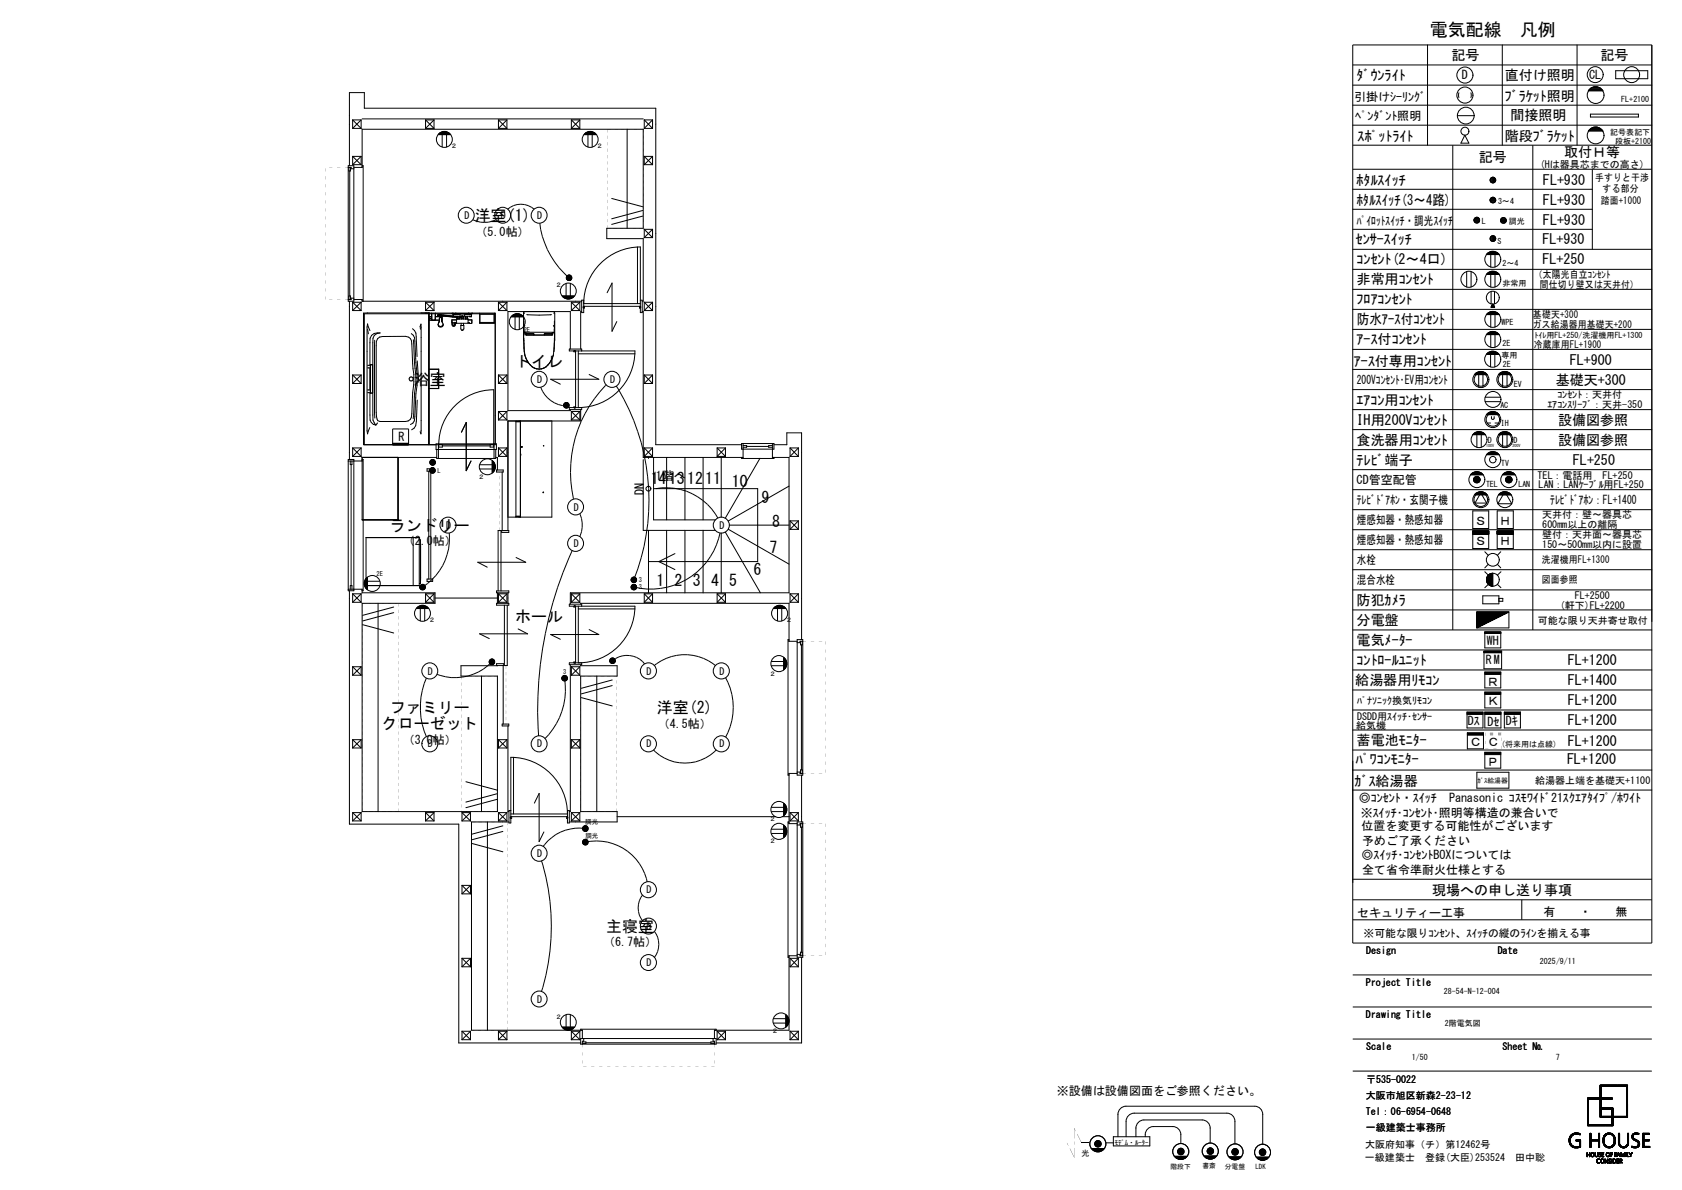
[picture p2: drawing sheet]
<svg xmlns="http://www.w3.org/2000/svg" width="420mm" height="297mm" viewBox="0 0 420 297" stroke-linecap="round" stroke-linejoin="round" font-family="sans-serif">
<defs><g id="words">
<text font-size="4.5" x="357" y="8.9">電気配線　凡例</text>
<g font-size="4">
<text x="118.5" y="55.2">洋室(1)</text>
<text x="128.6" y="91.6">トイレ</text>
<text x="103.3" y="96.1">浴室</text>
<text x="162.5" y="120.8">14</text>
<text x="167" y="120.8">13</text>
<text x="171.6" y="120.8">12</text>
<text x="176.1" y="120.8">11</text>
<text x="182.7" y="121.5">10</text>
<text x="190.1" y="125.4">9</text>
<text x="192.8" y="131.5">8</text>
<text x="97.3" y="132.5">ランドリー</text>
<text x="188.2" y="143.5">6</text>
<text x="192.1" y="138.1">7</text>
<text x="163.9" y="146.2">1 2 3 4 5</text>
<text x="128.6" y="155.3">ホール</text>
<text x="97.3" y="178">ファミリー</text>
<text x="164" y="178">洋室(2)</text>
<text x="95.3" y="182">クローゼット</text>
<text x="151.3" y="232.6">主寝室</text>
</g>
<g font-size="3.5">
<text x="362.4" y="15">記号</text>
<text x="399.6" y="15">記号</text>
<text x="338.8" y="20">ﾀﾞｳﾝﾗｲﾄ</text>
<text x="375.7" y="20">直付け照明</text>
<text x="375.8" y="25.2">ﾌﾞﾗｹｯﾄ照明</text>
<text x="377.1" y="29.8">間接照明</text>
<text x="339" y="35.3">ｽﾎﾟｯﾄﾗｲﾄ</text>
<text x="375.8" y="35.1">階段ﾌﾞﾗｹｯﾄ</text>
<text x="369.2" y="40.5">記号</text>
<text x="390.6" y="39.3">取付Ｈ等</text>
<text x="338.8" y="46.2">ﾎﾀﾙｽｲｯﾁ</text>
<text x="385.3" y="46.2">FL+930</text>
<text x="338.8" y="51.2">ﾎﾀﾙｽｲｯﾁ(3～4路)</text>
<text x="385.3" y="51.2">FL+930</text>
<text x="385.3" y="56.2">FL+930</text>
<text x="338.5" y="60.9">ｾﾝｻｰｽｲｯﾁ</text>
<text x="338.8" y="66">ｺﾝｾﾝﾄ(2～4口)</text>
<text x="385.1" y="65.8">FL+250</text>
<text x="385.1" y="60.8">FL+930</text>
<text x="338.8" y="71">非常用ｺﾝｾﾝﾄ</text>
<text x="338.8" y="76">ﾌﾛｱｺﾝｾﾝﾄ</text>
<text x="338.8" y="81">防水ｱｰｽ付ｺﾝｾﾝﾄ</text>
<text x="338.8" y="86">ｱｰｽ付ｺﾝｾﾝﾄ</text>
<text x="338.1" y="91.2">ｱｰｽ付専用ｺﾝｾﾝﾄ</text>
<text x="388.5" y="96">基礎天+300</text>
<text x="392" y="91">FL+900</text>
<text x="338.8" y="101">ｴｱｺﾝ用ｺﾝｾﾝﾄ</text>
<text x="338.8" y="106">IH用200Vｺﾝｾﾝﾄ</text>
<text x="389" y="106.1">設備図参照</text>
<text x="338.8" y="111">食洗器用ｺﾝｾﾝﾄ</text>
<text x="389" y="111.1">設備図参照</text>
<text x="338.8" y="116">ﾃﾚﾋﾞ端子</text>
<text x="392.8" y="116">FL+250</text>
<text x="338.8" y="151">防犯ｶﾒﾗ</text>
<text x="338.8" y="156">分電盤</text>
<text x="338.8" y="161">電気ﾒｰﾀｰ</text>
<text x="338.8" y="166">ｺﾝﾄﾛｰﾙﾕﾆｯﾄ</text>
<text x="391.5" y="166">FL+1200</text>
<text x="338.4" y="170.9">給湯器用ﾘﾓｺﾝ</text>
<text x="391.5" y="171">FL+1400</text>
<text x="391.5" y="176">FL+1200</text>
<text x="338.8" y="186">蓄電池ﾓﾆﾀｰ</text>
<text x="391.5" y="181">FL+1200</text>
<text x="338.5" y="190.7">ﾊﾟﾜｺﾝﾓﾆﾀｰ</text>
<text x="391.3" y="190.7">FL+1200</text>
<text x="391.5" y="186.1">FL+1200</text>
<text x="338.2" y="196.2">ｶﾞｽ給湯器</text>
<text x="357.6" y="223.3">現場への申し送り事項</text>
</g>
<g font-size="3">
<text x="365" y="19.8">D</text>
<text x="396.8" y="19.7">CL</text>
<text x="338.1" y="25.1">引掛けｼｰﾘﾝｸﾞ</text>
<text x="338.4" y="29.9">ﾍﾟﾝﾀﾞﾝﾄ照明</text>
<text x="118.7" y="58.8">（5.0帖）</text>
<text x="338.8" y="56.1">ﾊﾟｲﾛｯﾄｽｲｯﾁ・調光ｽｲｯﾁ</text>
<text x="338.8" y="95.8">200Vｺﾝｾﾝﾄ･EV用ｺﾝｾﾝﾄ</text>
<text x="99.5" y="110.1">R</text>
<text x="163.7" y="119.7">1階へ</text>
<text x="160.8" y="123.4" transform="rotate(-90 160.8 123.4)">DN</text>
<text x="338.8" y="120.8">CD管空配管</text>
<text x="338.8" y="125.8">ﾃﾚﾋﾞﾄﾞｱﾎﾝ・玄関子機</text>
<text x="387.1" y="125.8">ﾃﾚﾋﾞﾄﾞｱﾎﾝ：FL+1400</text>
<text x="338.8" y="130.8">煙感知器・熱感知器</text>
<text x="368.3" y="131">Ｓ</text>
<text x="374.4" y="131">Ｈ</text>
<text x="100.6" y="136.1">（</text>
<text x="103.5" y="136.1">2.0</text>
<text x="108.1" y="136.1">帖）</text>
<text x="338.8" y="135.8">煙感知器・熱感知器</text>
<text x="368.3" y="136">Ｓ</text>
<text x="374.4" y="136">Ｈ</text>
<text x="338.8" y="140.8">水栓</text>
<text x="338.8" y="145.8">混合水栓</text>
<text x="371.3" y="161">WH</text>
<text x="371" y="165.8">RM</text>
<text x="371.3" y="171.1">Ｒ</text>
<text x="371.3" y="176.1">Ｋ</text>
<text x="100.6" y="185.6">（3.0帖）</text>
<text x="164.3" y="181.7">（4.5帖）</text>
<text x="366.5" y="181.1">Dｽ</text>
<text x="371.4" y="181.1">Dｾ</text>
<text x="376" y="181">Dｷ</text>
<text x="366.9" y="186.3">Ｃ</text>
<text x="371.3" y="191.1">Ｐ</text>
<text x="371.3" y="186.3">Ｃ</text>
<text x="339.3" y="200.2">◎ｺﾝｾﾝﾄ・ｽｲｯﾁ　Panasonic ｺｽﾓﾜｲﾄﾞ21ｽｸｴｱﾀｲﾌﾟ/ﾎﾜｲﾄ</text>
<text x="339.8" y="203.9">※ｽｲｯﾁ･ｺﾝｾﾝﾄ･照明等構造の兼合いで</text>
<text x="339.9" y="207.3">位置を変更する可能性がございます</text>
<text x="339.9" y="214.5">◎ｽｲｯﾁ･ｺﾝｾﾝﾄBOXについては</text>
<text x="340.1" y="210.9">予めご了承ください</text>
<text x="340.1" y="218.1">全て省令準耐火仕様とする</text>
<text x="338.9" y="228.8">セキュリティー工事</text>
<text x="385.4" y="228.6">有　　・　　無</text>
<text x="150.6" y="236.2">（6.7帖）</text>
<text x="263.9" y="273.3">※設備は設備図面をご参照ください。</text>
</g>
<text font-size="2.7" x="340.5" y="233.8">※可能な限りｺﾝｾﾝﾄ、ｽｲｯﾁの縦のﾗｲﾝを揃える事</text>
<g font-size="2.5">
<text x="384.5" y="41.9">(Hは器具芯までの高さ)</text>
<text x="398.3" y="45.1">手すりと干渉</text>
<text x="400.2" y="47.9">する部分</text>
<text x="399.8" y="50.8">踏面+1000</text>
<text x="116" y="54.7">D</text>
<text x="125.1" y="54.6">D</text>
<text x="134.2" y="54.7">D</text>
<text x="383" y="69.5">（太陽光自立ｺﾝｾﾝﾄ</text>
<text x="384.5" y="71.8">間仕切り壁又は天井付）</text>
<text x="382.7" y="81.8">ガス給湯器用基礎天+200</text>
<text x="382.8" y="79.4">基礎天+300</text>
<text x="383" y="86.9">冷蔵庫用FL+1900</text>
<text x="134.2" y="95.6">D</text>
<text x="152.4" y="95.6">D</text>
<text x="386.4" y="101.9">ｴｱｺﾝｽﾘｰﾌﾞ：天井-350</text>
<text x="388.9" y="99.4">ｺﾝｾﾝﾄ：天井付</text>
<text x="383.9" y="119.5">TEL：電話用　FL+250</text>
<text x="384.2" y="121.8">LAN：LANｹｰﾌﾞﾙ用FL+250</text>
<text x="111.4" y="132">D</text>
<text x="143.3" y="127.4">D</text>
<text x="179.7" y="132">D</text>
<text x="385.1" y="129.4">天井付：壁～器具芯</text>
<text x="385.1" y="131.9">600mm以上の離隔</text>
<text x="143.3" y="136.5">D</text>
<text x="385.1" y="136.9">150～500mm以内に設置</text>
<text x="385.1" y="134.4">壁付：天井面～器具芯</text>
<text x="382.7" y="140.6">洗濯機用FL+1300</text>
<text x="382.7" y="145.6">図面参照</text>
<text x="393.2" y="149.4">FL+2500</text>
<text x="384" y="155.8">可能な限り天井寄せ取付</text>
<text x="389.5" y="151.9">(軒下)FL+2200</text>
<text x="106.8" y="168.4">D</text>
<text x="161.5" y="168.4">D</text>
<text x="179.7" y="168.4">D</text>
<text x="338.9" y="179.6">DSDD用ｽｲｯﾁ･ｾﾝｻｰ</text>
<text x="338.9" y="175.6">ﾊﾟﾅｿﾆｯｸ換気ﾘﾓｺﾝ</text>
<text x="338.7" y="181.9">給気機</text>
<text x="106.8" y="186.6">D</text>
<text x="134.2" y="186.6">D</text>
<text x="161.5" y="186.6">D</text>
<text x="179.7" y="186.6">D</text>
<text x="383.3" y="195.7">給湯器上端を基礎天+1100</text>
<text x="134.2" y="213.9">D</text>
<text x="161.5" y="223">D</text>
<text x="161.5" y="232.1">D</text>
<text x="341.1" y="238.1">Design</text>
<text x="374" y="238.1">Date</text>
<text x="161.5" y="241.2">D</text>
<text x="134.2" y="250.3">D</text>
<text x="341.1" y="246.1">Project Title</text>
<text x="341.1" y="254.1">Drawing Title</text>
<text x="341.1" y="262.1">Scale</text>
<text x="375.2" y="262.1">Sheet №</text>
<text x="341" y="274.2">大阪市旭区新森2-23-12</text>
<text x="341.1" y="270.2">〒535-0022</text>
<text x="341.1" y="278.2">Tel：06-6954-0648</text>
<text x="340.9" y="286.6">大阪府知事（チ）第12462号</text>
<text x="341.1" y="282.2">一級建築士事務所</text>
<text x="340.8" y="289.8">一級建築士　登録(大臣)253524　田中聡</text>
</g>
<g font-size="2">
<text x="404.8" y="25.6">FL+2100</text>
<text x="402.1" y="33.7">記号表記下</text>
<text x="403.3" y="35.9">段板+2100</text>
<text x="374.1" y="50.9">3～4</text>
<text x="370" y="55.9">L</text>
<text x="376.8" y="55.8">調光</text>
<text x="373.9" y="60.9">S</text>
<text x="375.2" y="71.3">非常用</text>
<text x="375.2" y="66.3">2～4</text>
<text x="374.9" y="81.2">WPE</text>
<text x="374.9" y="89.3">専用</text>
<text x="375.2" y="86.3">2E</text>
<text x="383.2" y="84.3">ﾄｲﾚ用FL+250/洗濯機用FL+1300</text>
<text x="375.2" y="91.7">2E</text>
<text x="374.6" y="101.7">AC</text>
<text x="378" y="96.6">EV</text>
<text x="374.8" y="106.3">IH</text>
<text x="371.5" y="110.4">D</text>
<text x="378" y="110.4">D</text>
<text x="374.8" y="116.4">TV</text>
<text x="371.1" y="121.6">TEL</text>
<text x="379.1" y="121.6">LAN</text>
<text x="374.8" y="186.6">(将来用は点線)</text>
<text x="384.5" y="240.7">2025/9/11</text>
<text x="360.5" y="248.1">28-54-N-12-004</text>
<text x="360.8" y="256.2">2階電気図</text>
<text x="352.5" y="264.7">1/50</text>
<text x="388.5" y="264.7">7</text>
<text x="270.1" y="288.5">光</text>
</g>
<g font-size="1.7">
<text x="368.9" y="195.3">ｶﾞｽ給湯器</text>
<text x="278.3" y="285.8">ﾓﾃﾞﾑ・ﾙｰﾀｰ</text>
<text x="292.3" y="291.7">階段下</text>
<text x="300.2" y="291.6">書斎</text>
<text x="305.8" y="291.8">分電盤</text>
<text x="313.5" y="291.9">LDK</text>
</g>
<g font-size="1.6">
<text x="112.6" y="36.9">２</text>
<text x="149" y="36.9">２</text>
<text x="138.7" y="71.7">２</text>
<text x="130.8" y="82.8">2E</text>
<text x="109.3" y="118">L</text>
<text x="119.4" y="119.5">２</text>
<text x="94" y="143.8">2E</text>
<text x="159.6" y="147.1">3</text>
<text x="159.6" y="145.3">3</text>
<text x="107.1" y="155.2">２</text>
<text x="196.3" y="155.2">２</text>
<text x="140.6" y="168.2">3</text>
<text x="192.2" y="168.7">２</text>
<text x="146.1" y="205.7">調光</text>
<text x="146.2" y="209.1">調光</text>
<text x="192.2" y="205">２</text>
<text x="192.2" y="210.5">２</text>
<text x="138.7" y="254.2">２</text>
<text x="192.7" y="257.8">２</text>
</g>
<g font-size="1">
<text x="371.1" y="111.7">100V</text>
<text x="377.7" y="111.5">200V</text>
</g>
</g></defs>
<g fill="none" stroke="#000" stroke-width=".25">
<path d="M337.8 11.2h74.7v224.2h-74.7zM337.8 16.2h74.7M356.4 11.2v25M375.1 11.2v25M393.8 11.2v25M403.4 17.7h8v1.9h-8zM88.1 32h2.1M88.1 29.9v2.1M88.1 39v2.1M88.1 39h2.1M88.1 29.9h2.1M88.1 29.9l2.1 2.1"/>
<path d="M88.1 39l2.1 2.1M90.2 29.9v2.1M90.2 39v2.1M90.2 29.9l-2.1 2.1M90.2 39l-2.1 2.1M90.4 29.7h70.2M106.3 32h2.1M106.3 29.9v2.1M106.3 29.9h2.1M106.3 29.9l2.1 2.1M108.4 29.9v2.1M108.4 29.9l-2.1 2.1"/>
<path d="M109.3 33.6h3.3M109.4 33.5h3.1M109.6 33.4h2.8M109.7 33.2h2.5M109.9 33.1h2.2M110.1 33h1.7M110.2 32.9h1.5M110.4 32.9h1.1M110.4 33.6v3.1M110.6 32.8h.7M111.5 33.6v3.1M124.5 32h2.1"/>
<path d="M124.5 29.9v2.1M124.5 29.9h2.1M124.5 29.9l2.1 2.1M126.6 29.9v2.1M126.6 29.9l-2.1 2.1M142.7 32h2.1M142.7 29.9l2.1 2.1M142.7 29.9v2.1M142.7 29.9h2.1M144.8 29.9v2.1M144.8 29.9l-2.1 2.1M145.8 33.6h3.2"/>
<path d="M145.8 33.5h3.1M145.8 33.5h3M146 33.4h2.8M146.1 33.2h2.5M146.3 33.1h2.2M146.5 33h1.8M146.6 32.9h1.5M146.8 32.9h1.2M146.8 33.6v3.1M147 32.8h.7M147.9 33.6v3.1M156.6 32.3v24.7"/>
<path d="M160.9 32h2M160.9 39l2 2.1M160.9 29.9v2.1M160.9 39v2.1M160.9 39h2M160.9 29.9h2M160.9 29.9l2 2.1M162.9 29.9v2.1M162.9 39v2.1M162.9 39l-2 2.1M162.9 29.9l-2 2.1M337.8 21.3h74.7"/>
<path d="M337.8 26.2h74.7M337.8 31.2h74.7M337.8 36.2h74.7M362.8 36.2v121M363.9 28.9h4.2M364.3 23.2v1.1M365.8 33.7l1 2h-2zM367.3 23.2v1.1M382.7 36.2v121M396.6 22.7h3.7a2.11 2.11 0 0 0-3.7 0M396.6 32.7h3.7M396.6 32.8a2.11 2.11 0 0 1 3.7 0"/>
<path d="M396.7 22.6h3.4M396.7 32.6h3.4M396.8 22.4h3.2M396.8 32.5h3.2M396.9 22.3h3M396.9 32.3h3M397.1 22.1h2.7M397.1 32.2h2.7M397.1 28.5h12v.7h-12zM397.3 22h2.3M397.3 32h2.3M397.5 21.8h1.8"/>
<path d="M397.5 31.9h1.8M397.9 21.7h1M397.9 31.7h1M87 41.4h1.3v33.8h-1.3zM87 41.8h.7v.3h.6M87.1 41.8v.9h.4v-.9M87.2 41.4v-18.3h3.8v3.9h72.7v84h21.5M87.3 42.7v31.2M88.1 41.1h2.1M88.3 41.8h2.1v-9.5h70.2v24.7h-9.1v2.6h9.1v15.6h-.2M90.4 41.4h.3v33.8M118.1 54.9a6.9 6.9 0 0 0 5.8 0"/>
<path d="M126.8 52.2a5 5 0 0 1 6.5 0M134.8 55.7a21.2 21.2 0 0 0 6.8 13.2M152.7 49.5l7.8 2.1M160.5 53.9l-7.8 2.1M160.5 52.5l-7.8 2.1M160.9 57.2h2M160.9 57.2v2.1M160.9 59.3h2M160.9 57.2l2 2.1M160.9 41.1h2M162.9 57.2v2.1M162.9 57.2l-2 2.1"/>
<path d="M337.8 42.2h74.7M337.8 47.2h59.8M337.8 52.2h59.8M337.8 57.2h59.8M368 54.9h1.4M368.1 55.1h1.3M368.1 54.8h1.3M368.1 55.2h1.3M368.1 54.7h1.3M368.2 55.4h1.1M368.2 54.5h1.1M368.3 55.5h.9"/>
<path d="M368.3 54.4h.9M372.1 49.8h1.3M372.1 50h1.4M372.1 50.1h1.3M372.1 49.7h1.3M372.1 50.2h1.3M372.2 49.5h1.1M372.2 50.4h1.1M372.2 44.5v.9M372.2 59.1v.8M372.3 49.4h.9M372.3 50.5h.9"/>
<path d="M372.3 44.4v1.1M372.3 59v1.1M372.5 44.3v1.3M372.5 58.9v1.3M372.6 44.3v1.3M372.6 58.8v1.4M372.7 44.2v1.4M372.7 58.8v1.4M372.9 44.3v1.3M372.9 58.8v1.4M373 44.3v1.3M373 58.9v1.3"/>
<path d="M373.2 44.4v1.1M373.2 59v1.1M373.3 44.5v.9M373.3 59.1v.8M374.7 55h1.4M374.7 55.2h1.4M374.7 54.9h1.4M374.7 55.3h1.3M374.7 54.7h1.3M374.8 55.4h1.2M374.8 54.6h1.2M374.9 55.6h.9"/>
<path d="M374.9 54.4h.9M397.6 42.2v20M87.1 74.8v-.9h.4v.9M87.2 75.2v39.5M88.1 75.4v2.1M88.1 77.5h2.1M88.1 75.4h2.1M88.1 75.4l2.1 2.1M88.3 74.8h2.1v.4h54.8M88.3 74.4h-.6v.4h-.7M90.2 75.4v2.1M90.2 75.4l-2.1 2.1"/>
<path d="M105.1 78.1h1.9M106.1 78.1h.9M106.3 75.4v2.1M106.3 77.5h2.1M106.3 75.4h2.1M106.3 75.4l2.1 2.1M107 78.1h16.7v32.9h-32.9v-32.9h16.3v32.9M107 78.1v32.9M107.2 79.6l.1 .3M107.3 79.1h.5M107.3 79h.5M107.3 79.5h.1"/>
<path d="M107.3 79v.9M107.3 79l-.1 .3M107.3 79.9h2.4M107.3 79.4l.4 .1zM107.7 79.5h.1M107.7 78.1l.1 1.8M107.8 78.1l.1 1.8 .3 .1M108 79.9l.2 .1M108.4 75.4v2.1M108.4 75.4l-2.1 2.1M108.5 79.9l-.3 .1M108.7 78.1l-.1 1.8-.4 .1"/>
<path d="M108.7 79.1h1.7M108.7 79h1.7M108.8 78.1l-.1 1.8M109.3 78.7l.2 .3zM109.3 78.6l.3 .4M109.3 78.6v.1M109.4 78.5l.6 .1M109.4 78.5l.4 .5M109.4 78.5l-.1 .1M109.6 78.8l4.5 .4M109.7 78.8l4.4 .4M109.7 79.4v.2"/>
<path d="M109.8 79.4l-.1 .8M109.8 79.4l.2-.2 .3 .2M109.8 79.4l-.1 .7M109.8 78.6h-.3l.3 .4M109.9 78.6l3.3 .3M110.2 78.6l3 .3M110.3 79.4v.7l.4 .8M110.3 80v.1M110.3 79.4v.1M110.3 79.9h.1M110.4 79v.9M112.9 79.8v1.2a.42 .42 0 0 0 .4 .4 .42 .42 0 0 0 .4-.4v-.4h.3"/>
<path d="M112.9 79.8l-.1 .5M112.9 79.8h1.1M112.9 78.2h.3M112.9 78.2l.2 .1M112.9 78.1v.1M113.2 78.5h1.7v.5l-5.3-.3M113.2 78.3h4.5M113.2 78.1v.9h.4M113.5 78.4h-.3M113.6 78.4v.1M113.6 79h.1M113.6 79l.6 .1"/>
<path d="M113.7 79h.5v.2M113.8 78.2h.1M113.8 78.1v.2M113.9 78.2l-.1 .1M113.9 78.1v.1M114 79.6h2.9v1.1h-2.9zM114.1 79.2h.6v.2h-.6M114.1 79.2v.4M114.2 79.4v.2M114.6 79v.2M114.6 79.4v.2M114.7 79l.4 .1"/>
<path d="M114.7 79.1l.4 .1M115.1 79h.1M115.1 79.2a.34 .34 0 0 1 .5-.3 .34 .34 0 0 1 .1 .5M115.1 79.2v.1M115.1 79.2l-.4 .1h.4M115.1 79h-.4v.6M115.1 79.3l.1 .1M115.2 79l.4-.1 .1 .4M115.2 79v.3M115.2 79.3h.1M115.3 79.1v.4M115.6 79.1l-.3-.1-.1 .6"/>
<path d="M115.6 79.1l.1 .5M115.6 79.1v.4M115.7 79.5h-.5v.1M116.2 79v.6M116.7 79v.2M116.7 79v.6M116.8 79.2h-.6v.2h.6M116.9 79.8h.9v.8h-.6M117 78.2h.1M117 78.2l.1 .1M117 78.1v.1M117.1 78.1v.2"/>
<path d="M117.3 78.4v.1M117.4 78.4h.3M117.7 78.2h.3M117.7 78.1v.4M117.7 78.5h-1.7v.5h1.7M117.7 78.3v.7h-.4M117.9 78.1v.1M118 78.2l-.2 .1M118 78.1v.1M119.8 78.1v2.6h3.6v-2.6M119.8 78.4h3.6v2.2h-3.6zM123.7 78.3h-32.7v32.7"/>
<path d="M124.5 75.4v2.1M124.5 77.5h2.1M124.5 75.4h2.1M124.5 75.4l2.1 2.1M126.6 75.4v2.1M126.6 75.4l-2.1 2.1M127.6 79.1h3.2M127.6 79h3.1M127.7 78.9h2.9M127.8 78.9h2.8M127.8 78.8h2.7M127.9 78.7h2.5"/>
<path d="M128.1 78.6h2.2M128.3 78.5h1.7M128.6 78.4h1.2M128.6 79.1v3.1M129.7 79.1v3.1M130.9 78.2v.1M131.1 77.8l-.4 .2 .1 7M131.5 78.5l3.1 .2 3.1-.2M138.1 77.8l.4 .3v6.9M138.4 78.2l-.1 .1M140.3 73.9h3.2M140.4 74h3"/>
<path d="M140.4 74h2.9M140.5 74.1h2.8M140.6 74.2h2.6M140.8 74.3h2.2M140.9 74.4h2M141 74.5h1.8M141.1 74.5h1.6M141.4 70.7v3.2M141.6 74.6h.6M141.9 69.2h.3v.3h-.3zM142 69.3h.2v.1h-.2zM142 69.3l.2 .1z"/>
<path d="M142.4 70.7v3.2M142.7 75.4v2.1M142.7 77.5h2.1M142.7 75.4h2.1M142.7 75.4l2.1 2.1M144.8 75.4v2.1M144.8 75.4l-2.1 2.1M145.2 77.8h-.2v9.3M145.2 74.9h.6v1.7h-.2l.2 1.4h-.6zM145.8 76.5h14.1M145.9 76.5v.4h-.1M151.6 73.1l1.2-2.4v12l1.2-2.4"/>
<path d="M159.2 61.6v14.2M159.7 76.5v.4h.2M159.9 74.9h.5v3.1h-.5v-16.4a14.2 14.2 0 0 0-14.1 14.2h14.1M160.4 77.8h.2v36.4h24.9v-3.5M160.9 75.4v2.1M160.9 77.5h2M160.9 75.4h2M160.9 75.4l2 2.1M162.9 75.4v2.1M162.9 75.4l-2 2.1M337.8 62.2h74.7M337.8 77.2h74.7"/>
<path d="M337.8 72.2h74.7M337.8 67.2h74.7M366.2 67.8v3.8M367.3 67.8v3.8M371.1 63.5h3.3M371.1 78.5h3.3M371.1 68.5h3.3M371.2 63.5h3.1M371.2 78.5h3.1M371.3 63.4h3M371.3 78.4h3M371.3 68.4h3"/>
<path d="M371.3 63.4h2.9M371.3 78.4h2.9M371.3 63.3h2.8M371.3 78.3h2.8M371.3 68.3h2.8M371.4 63.2h2.7M371.4 78.2h2.7M371.4 68.2h2.7M371.5 63.2h2.5M371.5 68.2h2.5M371.6 63.1h2.3M371.6 78.1h2.3"/>
<path d="M371.6 68.1h2.3M371.6 63h2.2M371.8 63h2M371.8 78h2M371.8 67.9h2M371.9 62.9h1.7M371.9 77.9h1.7M372 62.9h1.5M372 67.9h1.5M372.2 62.8h1.1M372.2 77.8h1.1M372.2 67.8h1.1"/>
<path d="M372.2 63.5v3.2M372.2 68.5v3.1M372.2 78.5v3.2M372.3 72.8v3.1M372.4 76.6v.1M372.4 62.7h.7M372.4 67.7h.7M372.4 76.4v.3M372.5 76.3v.4M372.6 76.2v.5M372.6 76.1v.6M372.7 76v.7"/>
<path d="M372.7 75.9v.8M372.7 75.9l.5 .8h-.9zM372.8 75.9v.8M372.8 76v.7M372.9 76.2v.5M373 76.2v.5M373 76.4v.3M373.1 76.5v.2M373.2 72.8v3.1M373.2 76.6v.1M373.3 63.5v3.2M373.3 68.5v3.1"/>
<path d="M373.3 78.5v3.2M88.1 93.6v2.1M88.1 95.7h2.1M88.1 93.6h2.1M88.1 93.6l2.1 2.1M90.2 93.6v2.1M90.2 93.6l-2.1 2.1M91.8 82.2l.2 1.1M91.8 97.3h.7M91.8 98h.7M91.8 91.8h.7M91.8 91.2h.7"/>
<path d="M92.4 91.2v-6.8a2.01 2.01 0 0 1 2.5-1.3l-.8 .1-.6 .5-.4 .7v19.2v1.3l.8 1.2M92.4 82.5l-.6-1.6-.1 .7 .1 26.7 .5-1.6M92.4 98v6.9l.8 1 .7 .2M92.4 91.8v5.5M92.5 91.1h.5zM92.5 91.1v7M92.5 98.1h.5zM93 91.1v7M93.6 84.9v19.5M94.3 84.5l.5-.4 .7-.1 5.8-.1a1.62 1.62 0 0 1 1.5 2l.3 6.1a22 22 0 0 1-.1 6.9l-.2 4.4-.1 .9-.3 .5-1.1 .5h-6.4l-.6-.2-.4-2.1v-16.6l.1-1.1zM102.7 83.3l.5 .4 .3 .6 .3 5.2a31.8 31.8 0 0 1 0 9.8l-.3 5.7-.4 .6-.6 .4M103 82l.8 1.1 .3 5.9"/>
<path d="M103.2 84.8l.3 4.9a28.6 28.6 0 0 1 0 9.4l-.3 5.4M104.2 90.1l.4 5.3M104.2 99.9l-.4 6.4-.4 .6-.6 .4M105 82.2l-.1-.8 .2-.5v27.4l-.2-.6M107.1 92.2h2.4v2.2h-.2v.4h.2v2.1h-2.4M107.1 92.1h2.5v4.9h-2.5M109.4 80.9l.1 .3M109.4 80.9l.1 .5M109.5 81.2a.72 .72 0 0 0 1.1 0M109.5 81.2v.2M109.5 81.4a.72 .72 0 0 0 1 0M109.7 80.1l-.3 .8"/>
<path d="M109.7 80.1v.1M110.4 80.3l.1 .2M110.6 81.2l-.1 .2M110.7 80.9l-.1 .3M110.7 80.9l-.2 .5M112.8 80.3l.1 .3M113 80.4l.2 .8 .3-.1v-.7M113 80.6h.5M113.8 80.4v.2M113.8 80.6h.2M115.1 81.2h.7v.9l-.2 .3h-.4l-.1-.3zM115.1 80.7v.5"/>
<path d="M115.3 82.4h.1M115.5 82.4h-.1M115.7 80.7v.5M116.9 80.6h.3M119.8 80.5h3.6M124.5 93.6v2.1M124.5 95.7h2.1M124.5 93.6h2.1M124.5 93.6l2.1 2.1M126.6 93.6v2.1M126.6 93.6l-2.1 2.1M130.8 85a9.9 9.9 0 0 0 .8 5"/>
<path d="M130.8 80.1v1.9M130.8 83.4v.2M130.8 84.4l.1 3.3M130.8 83.3l.1 .1M130.9 82.9h7.5M130.9 82.1l-.1 1.2M130.9 82.9l-.1 .1M131 88.6l.6 1.4M131.1 81.2l-.2 .3M131.3 83.1h-.5v1.9M131.3 83.1l.1 .5h6.5v-.5h.5M131.3 83.1v.5"/>
<path d="M131.4 83.7h6.5M131.4 83.4h1.8M131.4 83.3h1.8M131.6 90l1.3 1.6M132.9 91.6a2.82 2.82 0 0 0 2.9 .3M132.9 91.6a2.98 2.98 0 0 0 2.9 .3M133.3 83.3h-1.9v.3M133.3 83.3v.3M135 96.6a7 7 0 0 0 5.7 4.6M135.9 83.3h1.9v.3M135.9 83.3v.3M136.1 83.4h1.7"/>
<path d="M136.1 83.3h1.7M136.4 91.6l-.6 .3M137.2 90.6l-.8 1M137.2 90.6l-.9 1M137.9 89.4l-.7 1.2M138.2 81.2l.1 .3M138.4 82.9l.1 2.1M138.4 82.1v.8M138.4 80.1v1.9M138.4 83.1v.3M138.4 85l-.2 3.6-.3 .8M138.4 83.1l.1 .2"/>
<path d="M138.5 85l-.2 2.7M142.4 87.1v-9.3h-15.6v24.7h15.6v-.3M143.3 87.6v.2h.4M143.7 87.6v14.1M144.4 87.6v14.1a14.1 14.1 0 0 0 14.1-14.1h-16.3v-.5h3v.5M144.4 88.3h14.1M147.1 93.5l2.4 1.2h-12l2.4 1.2M151.4 96.1a30.8 30.8 0 0 0-8.2 28.5M153.9 96.4a53.9 53.9 0 0 1 4.6 47.7M160.9 93.6v2.1M160.9 95.7h2M160.9 93.6h2"/>
<path d="M160.9 93.6l2 2.1M162.9 93.6v2.1M162.9 93.6l-2 2.1M337.8 82.2h74.7M337.8 87.2h74.7M337.8 97.2h74.7M337.8 92.2h74.7M368.2 93.5h3.1M368.3 93.3h2.9M368.4 93.2h2.7M368.6 93.1h2.3M368.8 93h2"/>
<path d="M368.9 92.9h1.7M369 92.9h1.5M369.2 92.8h1.1M369.2 93.5v3.1M369.4 92.8h.7M370.3 93.5v3.1M370.8 99.1h3.9M371.1 83.5h3.3M371.1 88.5h3.2M371.2 83.5h3.1M371.2 88.4h3.1M371.2 88.3h3"/>
<path d="M371.3 83.4h3M371.3 83.4h2.9M371.3 88.2h2.8M371.4 83.2h2.7M371.5 88.1h2.5M371.6 83.1h2.3M371.6 88h2.2M371.8 83h2M371.8 87.9h1.8M372 87.8h1.5M372 82.9h1.5M372.2 82.8h1.1"/>
<path d="M372.2 88.5v3.1M372.2 83.5v3.2M372.4 87.7h.6M373.3 88.5v3.1M373.3 83.5v3.2M374.1 93.5h3.3M374.2 93.5h3.1M374.3 93.3h2.9M374.4 93.2h2.7M374.6 93.1h2.3M374.7 93h2.1M374.9 92.9h1.7"/>
<path d="M375 92.9h1.5M375.2 92.8h1.1M375.2 93.5v3.1M375.4 92.8h.7M376.3 93.5v3.1M87 114.7h1.3v32.7h-1.3zM87 115.1h3.4M87.5 115.1v.9h.4v-.9M87.7 116v30.2M88.1 113.9h2.1M88.1 111.8h2.1M88.1 111.8v2.1"/>
<path d="M88.1 111.8l2.1 2.1M90.2 111.8v2.1M90.2 111.8l-2.1 2.1M90.4 114.7h.3v32.7h-.3M94.2 105.5l-.3 .6M98 110.9h4M98 110.8h4M98 110.7h4M98 107.1h4v3.9h-4zM99.4 114.2v15.6h-9v-15.6h18.7M106.6 117h1.4v.6h-1.4zM107.1 117.6v26.9"/>
<path d="M107.6 117.6v26.9M107.9 117.3h.2v.2h-.2zM107.9 115.3h.3v.3h-.3zM107.9 115.3h.3v.2h-.3zM107.9 117.3l.2 .2zM107.9 117.4l.2 .1zM107.9 115.3h.2v.2h-.2zM107.9 117.4l.1 .1zM108 115.4h.1zM108 115.3l.1 .2zM108.9 110.8h15.1v1.4h-15.1zM109.1 112.2v2.2h14.7v-2.2"/>
<path d="M109.5 110.8v3.6M109.6 111h.8v.6h-.8zM110.4 111.3h12M115.2 107.9l1.2-2.4v12l1.2-2.4M119.8 116h3.1M119.8 117.1h3.1M122.9 114.9v3.2M123 115v3M123.1 115.1v2.8M123.2 115.2v2.6M123.3 111h-.9v.6h.9v-14.3a13.7 13.7 0 0 0-13.7 13.7M123.3 115.3v2.4"/>
<path d="M123.4 110.8v3.6M123.4 115.4v2.2M123.4 115.5v2M123.5 115.7v1.6M123.6 115.9v1.2M123.7 116.2v.6M123.8 114.2h.4v3.1M124 117.3h1.6v.5h-1.6zM124.5 113.9h2.1M124.5 111.8h2.1M124.5 102.7v2.1M124.5 111.8v2.1"/>
<path d="M124.5 111.8l2.1 2.1M124.5 104.8h2.1M124.5 102.7h2.1M124.5 102.7l2.1 2.1M125.4 117.8v14.6M126.6 102.7v2.1M126.6 111.8v2.1M126.6 111.8l-2.1 2.1M126.6 102.7l-2.1 2.1M128.8 105.2h1.2M128.8 105.1v24M128.8 105.3h1.2"/>
<path d="M129.6 105.1v.1M129.8 105.1v.1M129.9 105.1v.1M129.9 105.3v23.6M130 111.5h.3l-.3 .1M130 113.2v.6M130 111.5h.3M130 105.1v24M135.7 111.3h.1zM137.8 105.1v24h-11M141.3 101h.3v.3h-.3zM141.3 101.1h.2v.2h-.2z"/>
<path d="M141.4 101.1l.1 .1zM142.2 101.7h1.2v.2l1.8-.2v.5h-3zM142.7 102.7v2.1M142.7 104.8h2.1M142.7 102.7h2.1M142.7 102.7l2.1 2.1M143.7 101.6h-.4v.1M144.8 102.7v2.1M144.8 102.7l-2.1 2.1M145 102.2v2.9h-18.2v27.3M160.6 114.7v17.7h18M160.9 113.9h2"/>
<path d="M160.9 111.8h2M160.9 111.8v2.1M160.9 111.8l2 2.1M161.9 114.2v.2M162.9 111.8v2.1M162.9 111.8l-2 2.1M163.2 114.2v15.6h15.4M166.5 114.2v15.6M171 114.2v15.6M175.6 114.2v15.6M179.1 113.9h2M179.1 111.8h2"/>
<path d="M179.1 111.8v2.1M179.1 111.8l2 2.1M180.1 114.2v14.9M181.1 111.8v2.1M181.1 111.8l-2 2.1M185.2 114.2v.2h8.1v-.2M185.2 110.7h8.1v1.4h-8.1zM185.5 111.2h.9v.4h-.9M186.4 111.4h5.5M189.7 114.4l-8.6 14.9M192.9 110.7v3.5h4.1v33.8h-54.6v2.8M192.9 111.2h-1v.4h1"/>
<path d="M193.3 111h3.2v-3h3.7v51.6M197.3 111.8v2.1M197.3 113.9h2M197.3 111.8h2M197.3 111.8l2 2.1M199.3 111.8v2.1M199.3 111.8l-2 2.1M337.8 102.2h74.7M337.8 117.2h74.7M337.8 112.2h74.7M337.8 107.2h74.7M367.2 118.5h3.2"/>
<path d="M367.2 118.4h3.1M367.3 118.4h2.9M367.4 118.3h2.8M367.4 118.2h2.7M367.5 118.2h2.5M367.6 118.1h2.4M367.7 118h2.2M367.7 108.5h3.2M367.7 118h2M367.9 117.9h1.8M367.9 108.3h2.9M368 119.9h1.5"/>
<path d="M368 119.8h1.5M368 119.8h1.6M368 119.7h1.6M368 119.6h1.5M368 119.5h1.5M368 117.9h1.5M368 119.4h1.5M368 108.2h2.7M368 108.2h2.6M368.1 119.3h1.3M368.1 119.2h1.3M368.1 108.1h2.4"/>
<path d="M368.2 117.8h1.2M368.2 119.2h1.1M368.2 108h2.2M368.3 119.1h1M368.3 108h2M368.3 119h.9M368.4 117.7h.7M368.4 107.9h1.8M368.5 119h.6M368.6 107.9h1.5M368.7 107.8h1.2M368.8 108.5v3.1"/>
<path d="M369 107.7h.7M369.9 108.5v3.1M370.8 100.2h3.9M371.1 113.5h3.3M371.1 103.5h3.3M371.2 113.5h3.1M371.2 103.5h3.1M371.3 113.3h2.9M371.3 105.6h.9M371.3 103.3h2.9M371.4 113.2h2.7M371.4 103.2h2.7"/>
<path d="M371.5 113.2h2.5M371.6 113.1h2.3M371.6 103.1h2.3M371.6 113h2.2M371.6 103h2.2M371.7 103h2.1M371.8 113h2M371.9 112.9h1.7M371.9 102.9h1.7M372 112.9h1.5M372 102.9h1.5M372.2 112.8h1.1"/>
<path d="M372.2 102.8h1.1M372.4 104l.1 .5 .2 .2 .3-.2 .1-.5M372.4 112.7h.7M372.4 102.7h.7M373.3 105.6h.9M374.1 108.5h3.3M374.2 108.5h3.1M374.3 108.3h2.9M374.4 108.2h2.7M374.5 108.2h2.5M374.6 108.1h2.3M374.6 108h2.3"/>
<path d="M374.7 108h2.1M374.9 107.9h1.7M375 107.9h1.5M375.2 118.5h3.1M375.2 107.8h1.1M375.2 108.5v3.1M375.2 118.4h3.1M375.3 118.4h2.9M375.4 118.3h2.8M375.4 118.2h2.7M375.4 107.7h.7M375.5 118.2h2.5"/>
<path d="M375.6 118.1h2.4M375.7 118.1h2.2M375.8 118h1.9M375.9 117.9h1.8M376 119.9h1.5M376 119.8h1.5M376 119.6h1.5M376 119.5h1.5M376 120h1.5M376 119.7h1.5M376 117.9h1.5M376 119.4h1.5"/>
<path d="M376.1 119.3h1.3M376.1 119.2h1.3M376.2 117.8h1.1M376.2 119.2h1.1M376.3 119.1h.9M376.3 108.5v3.1M376.3 119h.8M376.4 117.7h.7M376.5 119h.6M91.4 134.2h13.3M103.2 134.2v12M104.7 134.7h.3v10.9"/>
<path d="M105 136.1v9.5M112.2 133.1a14.3 14.3 0 0 1-6.1 13M125.3 132.4h1.7v.5h-1.7zM128.8 128.9h1.2M128.8 129h1.2M128.9 139.1l2.4 1.2h-12l2.4 1.3M129.6 129v.1M129.8 129v.1M129.9 129v.1M135.6 122.9h.1l-.1 .1M142.9 137.4a96.1 96.1 0 0 0-8.4 46.3M144.8 128.2a7.1 7.1 0 0 1 0 5.7"/>
<path d="M161.9 132.4v15.6M163.2 122h26v18.2h-27.3M163.7 122a14.8 14.8 0 0 1 15.5 7.3M166.5 132.4v15.6M168.5 138.2l-4 2 4 2M171 132.4v15.6M175.6 132.4v15.6M179.8 133.1a17.6 17.6 0 0 1-20.8 13.5M180.1 133.1v14.9M181.1 132.8l8.8 15.2M181.8 132.1l15.2 8.7M182.1 131.1h14.9"/>
<path d="M197 121.3l-15.2 8.7M197.3 130v2.1M197.3 132.1h2M197.3 130h2M197.3 130l2 2.1M199.3 130v2.1M199.3 130l-2 2.1M337.8 137.2h74.7M337.8 132.2h74.7M337.8 127.2h74.7M337.8 122.2h74.7M367.7 127.5h4v4.4h-4z"/>
<path d="M367.7 132.5h4v4.4h-4zM367.7 132.6h4M367.7 132.7h4M367.7 132.8h4M367.7 132.9h4M367.7 133h4M367.7 133.1h4M367.7 133.2h4M367.7 133.3h4M368 120h1.5M368 120.1h1.4M368.2 123.5h3.1"/>
<path d="M368.2 120.3h1.2M368.2 123.4h3.1M368.3 123.4h3M368.3 123.4h2.9M368.3 120.4h.9M368.3 123.3h2.8M368.4 120.4h.7M368.4 123.2h2.7M368.5 123.1h2.5M368.5 120.5h.5M368.6 123.1h2.3M368.7 123.1h2.1"/>
<path d="M368.8 123h2M368.9 122.9h1.7M369 122.9h1.5M369.2 122.8h1.1M369.4 122.7h.7M369.7 123l1.5 2.6h-2.9zM370.8 137.7l.8 .9M373.8 132.5h4.1v4.4h-4.1zM373.8 132.6h4.1M373.8 132.7h4.1M373.8 132.8h4.1M373.8 132.9h4.1"/>
<path d="M373.8 133h4.1M373.8 133.1h4.1M373.8 133.2h4.1M373.8 133.3h4.1M373.8 127.5h4.1v4.4h-4.1zM374.1 123.5h3.3M374.2 123.5h3.1M374.2 123.4h3.1M374.3 123.4h2.9M374.4 123.3h2.7M374.4 123.2h2.7M374.5 123.1h2.5"/>
<path d="M374.6 123.1h2.3M374.7 137.7l-.8 .9M374.7 123h2.1M374.9 122.9h1.7M375 122.9h1.5M375.2 122.8h1.1M375.8 122.7l1.7 3h-3.5zM376 120.1h1.4M376.1 120.3h1.3M376.3 120.4h.9M376.4 120.4h.7M376.5 120.5h.5"/>
<path d="M87 147.1h3.4v.9h18.2v2.6h-18.2v52h33.8v-33.9h-9.1v-2.5l9.1-.1M87.2 147.4v58.3h27.4v54.6h30.4M87.5 147.1v-.9h.4v.9M88.1 150.3h2.1M88.1 148.2h2.1M88.1 148.2v2.1M88.1 148.2l2.1 2.1M90.2 148.2v2.1M90.2 148.2l-2.1 2.1M90.6 155.9l7.7 2.1M91 145.3v.7M91 145v1.2"/>
<path d="M91.1 144.9v1.5M91.1 144.7v1.8M91.2 144.6v2M91.3 144.5v2.2M91.3 144.4v2.4M91.4 146.2h13.3v-12h-13.3v12.7M91.4 146.1h13.3M91.4 144.3v2.6M91.5 144.2v2.8M91.6 144.2v2.9M91.6 144.1v3.1M91.7 144.1v3.1"/>
<path d="M91.7 144v3.2M91.7 145.1h3.2M94.4 150.6v52M98.3 151.5l-7.7 2.1M98.3 152.9l-7.7 2.1M103.9 151.9h3.2M103.9 151.8h3.2M104 151.8h3M104.1 151.6h2.8M104.2 151.6h2.6M104.2 151.5h2.6M104.3 151.5h2.4"/>
<path d="M104.5 151.3h2M104.7 151.2h1.6M104.9 151.9v3.1M105 145.6h-.3M105.2 151.1h.6M105.4 146.4h.2v.3h-.2zM105.4 146.5l.2 .1zM106 151.9v3.1M106.3 150.3h2.1M106.3 148.2h2.1M106.3 148.2v2.1M106.3 148.2l2.1 2.1"/>
<path d="M106.6 144.5h1.4v.6h-1.4zM108.4 148.2v2.1M108.4 148.2l-2.1 2.1M108.6 149.3h15.6M124 147.5h3v.5h-3zM124 150.6h3v.4h-3zM124.2 148v2.6M124.4 147.5v-15.1h.7v15.1M124.5 150.3h2.1M124.5 148.2h2.1M124.5 148.2v2.1M124.5 148.2l2.1 2.1"/>
<path d="M125.9 151v15.1h.8v-15.1M126.6 148.2v2.1M126.6 148.2l-2.1 2.1M126.8 148v2.6M129.4 157l2.3 1.2h-11.9l2.4 1.2M142.7 150.3h2.1M142.7 148.2h2.1M142.7 148.2v2.1M142.7 148.2l2.1 2.1M143.3 151.3v.2h.4M143.7 151.3v14.1M144.4 151.3v14.1a14.1 14.1 0 0 0 14.1-14.1h-14.9v-.1l-1.4 .1v-.5h3v.5"/>
<path d="M144.4 152h14.1M144.8 148.2v2.1M144.8 148.2l-2.1 2.1M145 150.8v-.2h52v9.5M147.1 157.1l2.4 1.3h-12l2.4 1.2M158.1 146.4h.3v.3h-.3zM158.1 144.6h.3v.2h-.3zM158.1 146.4h.3v.2h-.3zM158.2 146.4h.2v.2h-.2zM158.2 144.6h.2v.2h-.2zM158.2 146.5l.1 .1zM158.2 144.7l.1 .1z"/>
<path d="M160.9 150.3h2M160.9 148.2h2M160.9 148.2v2.1M160.9 148.2l2 2.1M162.9 148.2v2.1M162.9 148.2l-2 2.1M179.1 150.3h2M179.1 148.2h2M179.1 148.2v2.1M179.1 148.2l2 2.1M181.1 148.2v2.1M181.1 148.2l-2 2.1"/>
<path d="M193.1 151.9h3.2M193.1 151.8h3.1M193.2 151.8h3M193.3 151.6h2.7M193.4 151.5h2.5M193.5 151.5h2.3M193.7 151.3h2M193.9 151.2h1.5M194.1 151.9v3.1M194.4 151.1h.6M195.2 151.9v3.1M197.3 148.2v2.1"/>
<path d="M197.3 150.3h2M197.3 148.2h2M197.3 148.2l2 2.1M199.1 159.6h1.3v33.9h-1.3zM199.3 148.2v2.1M199.3 148.2l-2 2.1M337.8 142.2h74.7M337.8 152.2h74.7M337.8 147.2h74.7M337.8 157.2h74.7M368.8 152.8h7.8M368.8 152.9h7.7"/>
<path d="M368.8 153h7.4M368.8 153.1h7.2M368.8 153.2h6.9M368.8 153.4h6.6M368.8 153.5h6.4M368.8 153.6h6.1M368.8 153.8h5.9M368.8 153.9h5.7M368.8 154h5.3M368.8 154.1h5.1M368.8 154.2h5M368.8 154.3h4.8"/>
<path d="M368.8 154.4h4.5M368.8 154.6h4.3M368.8 154.7h4M368.8 154.8h3.7M368.8 154.9h3.5M368.8 155.1h3.3M368.8 155.2h3M368.8 155.3h2.8M368.8 155.4h2.7M368.8 155.5h2.4M368.8 155.6h2.1M368.8 155.7h1.9"/>
<path d="M368.8 155.9h1.7M368.8 156h1.4M368.8 156.1h1.1M368.8 156.3h.9M368.8 156.4h.6M368.8 156.5h.4M368.8 156.5h.3M368.8 156.7h.1M369 156.6h-.2M369.4 156.4l-.6 .1M369.6 156.3h-.8M369.8 156.2h-1"/>
<path d="M370.1 156l-1.3 .1M370.2 148.7h4.1v2h-4.1zM370.4 155.9l-1.6 .1M370.6 155.8h-1.8M370.8 142.7l.8 .9M370.8 157.7h3.9v4h-3.9zM370.8 158.1h3.9M370.8 158h3.9M370.8 157.9h3.9M370.8 157.8h3.9M370.8 155.7h-2M371.1 155.5l-2.3 .1"/>
<path d="M371.2 144.4v.6M371.3 144.1v1.2M371.3 144v1.4M371.3 155.4h-2.5M371.4 143.8v1.7M371.4 143.8v1.8M371.5 143.7v2M371.6 143.6v2.2M371.6 140.8l-.8 .9M371.6 145.8l-.8 .9M371.7 143.5v2.4M371.7 155.2l-2.9 .1"/>
<path d="M371.8 143.4v2.6M371.9 143.4v2.6M371.9 143.3v2.8M372 143.3v2.8M372 155.1l-3.2 .1M372.1 143.2v3M372.2 143.2v3M372.2 155h-3.4M372.3 143.2v3M372.4 143.1v3.2M372.4 154.9h-3.6M372.5 143.1v3.2"/>
<path d="M372.5 143.1l.1 3.2M372.6 143.1v3.2M372.7 143.1v3.2M372.7 154.7l-3.9 .1M372.8 143.1a1.61 1.61 0 0 0-1.6 1.6 1.61 1.61 0 0 0 1.6 1.6M373 154.6h-4.2M373.3 154.5h-4.5M373.5 154.3l-4.7 .1M373.8 154.2l-5 .1M373.9 145.8l.9 .9M373.9 140.8l.8 .9M374.1 154.1h-5.3"/>
<path d="M374.3 149.4h.9v.7h-.9M374.4 153.9l-5.6 .1M374.6 153.8h-5.8M374.8 142.7l-.9 .9M374.9 153.7h-6.1M375.1 153.5l-6.3 .1M375.3 153.4l-6.5 .1M375.6 153.3h-6.8M375.9 153.2h-7.1M376.1 153l-7.3 .1M376.4 152.9l-7.6 .1M376.8 152.7l-8 4"/>
<path d="M376.8 152.7v4h-8M376.8 152.7l-8 .1v3.9M88.1 168.5h2.1M88.1 166.4h2.1M88.1 166.4v2.1M88.1 166.4l2.1 2.1M90.2 166.4v2.1M90.2 166.4l-2.1 2.1M106.5 169.2a18.5 18.5 0 0 0 0 14.7M120.2 168.7v33.9M122.3 165.7a12.6 12.6 0 0 1-13.2 2.6M122.7 165h.3v.3h-.3z"/>
<path d="M122.7 165.1h.3v.2h-.3zM122.7 165.1h.2v.2h-.2zM122.8 165.2h.1zM122.8 165.1l.1 .2zM124 165.7h1.8v.4h-1.8zM125.6 166.1v14.6M140.8 169.2h.3v.2h-.3zM140.9 169.1h.2v.3h-.2zM140.9 169.2h.2v.2h-.2zM140.9 169.2l.1 .1zM141 169.2v.1zM141.1 170a17.3 17.3 0 0 1-5 14.3"/>
<path d="M142.2 165.4h3v.5h-3zM142.4 165.9v36.7h-.2M142.7 166.4v2.1M142.7 168.5h2.1M142.7 166.4h2.1M142.7 166.4l2.1 2.1M143.7 165.2h-.4v.2M144.8 166.4v2.1M144.8 166.4l-2.1 2.1M145 165.9v.3h9.1v2.5h-9.1v33.9h9.1v2.5h-11.9M145.2 174.1l7.7 2.1M149 168.7v33.9"/>
<path d="M152.8 164.8h.3v.3h-.3zM152.9 169.7l-7.7 2.1M152.9 171.1l-7.7 2.1M152.9 164.9l.1 .1zM153.5 164.5a5.6 5.6 0 0 1 7.5 1.2M163.4 166.1a12.1 12.1 0 0 1 15.2 0M181.2 169.2a15.4 15.4 0 0 1 0 14.8M192.6 166.2h3.1M192.6 165.1h3.1M195.7 164v3.3M195.7 164.1v3.1M195.9 164.2v2.9"/>
<path d="M195.9 164.3v2.7M196 164.4v2.5M196.2 164.5v2.3M196.3 164.8v1.7M196.3 164.9v1.5M196.4 165.1v1.1M196.5 165.3v.7M199.1 160.1h-2.1v-.5h-.2v33.9h.2v-.5h2.1M199.9 160.1v.9h.4v-.9M200.1 161v31.2M200.4 160.1h-.6v.3h-.7M337.8 167.2h74.7"/>
<path d="M337.8 162.2h74.7M337.8 177.2h74.7M337.8 172.2h74.7M366.3 178.3h4M366.3 177.8h4M366.3 177.9h4M366.3 178h4M366.3 178.1h4M366.3 178.2h4M366.3 177.7h4v4h-4zM370.5 162.9h4.4M370.5 162.8h4.4"/>
<path d="M370.5 162.7h4.4M370.5 162.6h4.4M370.5 162.5h4.4v4.4h-4.4zM370.8 168.3h3.9M370.8 167.8h3.9M370.8 167.9h3.9M370.8 168h3.9M370.8 168.1h3.9M370.8 168.2h3.9M370.8 167.7h3.9v4h-3.9zM370.8 172.7h3.9v4h-3.9zM370.8 177.7h4v4h-4z"/>
<path d="M370.8 178.3h4M370.8 177.8h4M370.8 177.9h4M370.8 178h4M370.8 178.1h4M370.8 178.2h4M370.8 173.2h3.9M370.8 173.1h3.9M370.8 173h3.9M370.8 172.9h3.9M370.8 172.8h3.9M370.8 173.3h3.9"/>
<path d="M375.6 178.3h4M375.6 177.8h4M375.6 177.9h4M375.6 178h4M375.6 178.1h4M375.6 178.2h4M375.6 177.7h4v4h-4zM88.1 186.7h2.1M88.1 184.6h2.1M88.1 184.6v2.1M88.1 184.6l2.1 2.1M90.2 184.6v2.1"/>
<path d="M90.2 184.6l-2.1 2.1M116.3 195.1l7.8 2.1M124.1 199.5l-7.8 2.1M124.1 198.1l-7.8 2.1M124.5 186.7h2.1M124.5 184.6h2.1M124.5 184.6v2.1M124.5 184.6l2.1 2.1M125.4 180.7h1.6v.5h-1.6zM126.6 184.6v2.1M126.6 184.6l-2.1 2.1M126.8 181.2v21.4h.3"/>
<path d="M128.2 189v14.2M142.7 184.6v2.1M142.7 186.7h2.1M142.7 184.6h2.1M142.7 184.6l2.1 2.1M144.8 184.6v2.1M144.8 184.6l-2.1 2.1M163.2 187.2a11 11 0 0 0 15.6 0M197 193v12.6M199.1 192.7h.7v.3h.6M199.9 193v-.8h.4v.8M200.2 193.5v11.6"/>
<path d="M337.8 197.2h74.7M337.8 187.2h74.7M337.8 192.2h74.7M337.8 182.2h74.7M366.4 183.5h4M366.4 183h4M366.4 183.1h4M366.4 183.2h4M366.4 183.3h4M366.4 183.4h4M366.4 182.9h4v4h-4zM368.8 192.7h8v4h-8z"/>
<path d="M370.8 187.7h3.9v4h-3.9zM370.8 188.3h3.9M370.8 187.8h3.9M370.8 188h3.9M370.8 188.1h3.9M88.1 204.9h2.1M88.1 202.8h2.1M88.1 202.8v2.1M88.1 202.8l2.1 2.1M90.2 202.8v2.1M90.2 202.8l-2.1 2.1M106.3 204.9h2.1"/>
<path d="M106.3 202.8h2.1M106.3 202.8v2.1M106.3 202.8l2.1 2.1M108.4 202.8v2.1M108.4 202.8l-2.1 2.1M115.4 204.9h2.1M115.4 202.8h2.1M115.4 202.8v2.1M115.4 202.8l2.1 2.1M117.5 202.8v2.1M117.5 202.8l-2.1 2.1M117.9 210.5l7.7 2.1"/>
<path d="M121.7 205.1v52M124.5 204.9h2.1M124.5 202.8h2.1M124.5 202.8v2.1M124.5 202.8l2.1 2.1M125.6 206.1l-7.7 2.1M125.6 207.5l-7.7 2.1M126.6 202.8v2.1M126.6 202.8l-2.1 2.1M127.1 205.1h-9.4v52h27.7v2.1M127.6 202.3h-.5v3.1h.5v-1.2h-.2l.2-.2v-15a14.1 14.1 0 0 1 14.1 14.2h-14.1M127.6 203.8h14.1"/>
<path d="M127.8 203.8v.5h-.2M133.4 200.4l1.2-2.4v12.1l1.2-2.5M135.2 214.8a55.3 55.3 0 0 1 0 32.6M141.5 203.8v.5h.2M141.7 202.3h.5v3.1h-.5zM142.7 202.8v2.1M142.7 204.9h2.1M142.7 202.8h2.1M142.7 202.8l2.1 2.1M144.8 202.8v2.1M144.8 202.8l-2.1 2.1M145.5 206.8a10.8 10.8 0 0 0-9.9 4.4"/>
<path d="M146 206.7h.3v.3h-.3zM146 210h.3v.3h-.3zM146 206.7h.3v.2h-.3zM146 210.1h.3v.2h-.3zM146.1 206.7h.2v.2h-.2zM146.1 210.1h.2v.2h-.2zM146.1 206.8h.1zM146.1 210.2h.1zM146.1 206.7l.1 .2zM146.1 210.1l.1 .2zM146.8 210.1a12.9 12.9 0 0 1 14.8 10M154.1 203.8h39.6"/>
<path d="M192.6 202.6h3.1M192.6 201.5h3.1M192.6 207h3.1M192.6 208h3.1M195.3 203.8h1.7M195.7 200.4v3.2M195.7 205.9v3.2M195.7 200.5v3.1M195.7 206v3M195.9 200.6v2.9M195.9 206v3M195.9 200.6v2.8"/>
<path d="M195.9 206.1v2.8M196 200.8v2.5M196 206.2v2.5M196.2 201v2.1M196.2 206.4v2.2M196.3 201.1v1.8M196.3 206.6v1.8M196.3 201.3v1.5M196.3 206.8v1.4M196.4 201.5v1.1M196.4 206.9v1.2M196.5 201.7v.7"/>
<path d="M196.5 207.2v.6M197.3 202.8v2.1M197.3 204.9h2M197.3 202.8h2M197.3 202.8l2 2.1M199.1 205.6h-2.1v-.5h-.2v33.8h.2v-.4h2.1M199.1 205.1h1.3v33.8h-1.3zM199.3 202.8v2.1M199.3 202.8l-2 2.1M199.9 205.6v.9h.4v-.9M200.1 206.5v31.2M200.4 205.6h-.6v.3h-.7"/>
<path d="M337.8 219.5h74.7M115.4 239.2h2.1M115.4 221v2.1M115.4 239.2v2.1M115.4 239.2l2.1 2.1M115.4 223.1h2.1M115.4 221h2.1M115.4 221l2.1 2.1M117.5 221v2.1M117.5 239.2v2.1M117.5 239.2l-2.1 2.1M117.5 221l-2.1 2.1"/>
<path d="M160.4 223.4a5.2 5.2 0 0 0 0 6.4M163.4 232.5a5.3 5.3 0 0 1 0 6.4M197 238.5v16.3M197.3 239.2v2.1M197.3 239.2h2M197.3 239.2l2 2.1M199.1 238.2h.7v.3h.6M199.3 239.2v2.1M199.3 239.2l-2 2.1M199.9 238.5v-.8h.4v.8M200.2 238.9v21.4h-21.4M337.8 224.6h74.7"/>
<path d="M337.8 229.6h74.7M380 224.6v5M115.4 241.3h2.1M115.4 259.5h2.1M115.4 257.4h2.1M115.4 257.4v2.1M115.4 257.4l2.1 2.1M117.5 257.4v2.1M117.5 257.4l-2.1 2.1M124.5 259.5h2.1M124.5 257.4h2.1M124.5 257.4v2.1"/>
<path d="M124.5 257.4l2.1 2.1M126.6 257.4v2.1M126.6 257.4l-2.1 2.1M140.3 256.3h3.2M140.3 256.4h3.2M140.4 256.5h2.9M140.5 256.6h2.8M140.5 256.6h2.7M140.6 256.7h2.6M140.7 256.8h2.4M140.8 256.8h2.2M140.9 256.9h2"/>
<path d="M141 256.9h1.8M141.1 257h1.6M141.3 257h1.2M141.4 253.2v3.1M142.4 253.2v3.1M142.7 257.4v2.1M142.7 259.5h2.1M142.7 257.4h2.1M142.7 257.4l2.1 2.1M144.8 257.4v2.1M144.8 257.4l-2.1 2.1M145 257.1v-.2h33.8v.2"/>
<path d="M145 259.2h33.8v1.4h-33.8zM145.8 259.2v.7h-.4v.7M178.1 259.2v.7h.3v.7M179.1 257.4v2.1M179.1 259.5h2M179.1 257.4h2M179.1 257.4l2 2.1M181.1 257.4v2.1M181.1 257.4l-2 2.1M193.1 254.3h3.1M193.1 255.4h3.1M196.2 253.2v3.2"/>
<path d="M196.3 253.2v3.2M196.3 253.3v3M196.4 253.4v2.8M196.5 253.5v2.6M196.6 253.5v2.6M196.7 253.7v2.2M196.8 253.9v1.8M196.9 254.2v1.2M197 254.8v2.3h-18.6v2.1M197.3 257.4v2.1M197.3 241.3h2M197.3 259.5h2"/>
<path d="M197.3 257.4h2M197.3 257.4l2 2.1M199.3 257.4v2.1M199.3 257.4l-2 2.1M337.8 251.3h74.7M337.8 243.3h74.7M337.8 259.3h74.7M145.4 260.1h.9v.3h-.9M146.3 260.3h31.2M178.4 260.1h-.9v.3h.9M283.2 277.8h23.2a2.02 2.02 0 0 1 2 2.1v5.6M283.2 277.8a2.06 2.06 0 0 0-2 2.1v3.8"/>
<path d="M313.3 276.1h-32.2a2.05 2.05 0 0 0-2 2v5.6M313.3 276.1a2.02 2.02 0 0 1 2 2v7.5M337.8 267.3h74.7M396.4 274.2l.2 .2M396.4 279.9l.2 .3-.2-.2M396.4 279.9l.2 .2M396.4 279.8l.2 .2-.2-.5 .2 .3M396.4 279.4l.2 .3M396.4 279.4l.2 .2M396.4 279.2l.2 .5M396.4 279.2l.2 .2M396.4 278.8l.2 .6-.2-.3"/>
<path d="M396.4 278.8l.2 .3M396.4 278.7l.2 .2M396.4 278.3l.2 .3-.2-.2M396.4 276.8l.2 .3M396.4 277.2l.2 .1M396.4 277.2l.2 .3M396.4 277.3l.2 .5M396.4 277.4l.2 .3M396.4 277.6l.2 .2M396.4 277.7l.2 .2M396.4 277.8l.2 .4M396.4 278l.2 .2"/>
<path d="M396.4 278.3l.2 .3M396.4 278.2l.2 .3-.2-.3M396.4 278.1l.2 .3M396.4 274.1l.2 .2M396.4 274.2l.2 .2-.1-.1M396.4 274.4l.2 .3M396.4 274.5l.2 .2M396.4 274.6l.2 .2M396.4 274.7l.2 .3M396.4 274.8l.2 .2M396.4 274.9l.2 .2M396.4 275l.2 .2"/>
<path d="M396.4 275l.2 .3M396.4 275.1l.2 .3M396.4 275.2l.2 .3M396.4 275.3l.2 .2M396.4 275.4l.2 .2M396.4 275.5l.2 .2M396.4 275.6l.2 .3M396.4 275.4l.2 .4M396.4 275.7l.2 .3M396.4 276l.2 .3M396.4 276.2l.2 .2M396.4 276.2l.2 .4-.2-.2"/>
<path d="M396.4 276.5l.2 .3M396.4 274.2l.1 .1M396.5 274.3l.1 .3M396.6 278.7l-.2-.2 .2 .3M396.6 276.9l-.2-.3 .2 .3M396.6 276.9l-.2-.2 .2 .3M396.6 277.2l-.2-.3 .2 .4M396.6 276.1l-.2-.3 .2 .4M396.6 276.7l-.2-.3 .2 .3M396.6 274.3h.1M396.7 274.1l.3 .2-.5-.2 .2 .2M396.8 274.1l.4 .2-.3-.2"/>
<path d="M397 274.1l.3 .2-.2-.2M397 274.3l-.2-.2 .3 .2M397.2 274.1l.2 .2M397.2 274.1l.4 .2M397.3 274.1l.2 .2M397.4 274.1l.3 .2M397.6 274.1l.2 .2M397.6 274.1l.4 .2M397.8 274.1l.3 .2M397.8 274.1l.3 .2-.2-.2M398 274.1l.2 .2M398 274.1l.4 .2-.3-.2"/>
<path d="M398.5 274.3l-.3-.2 .3 .2M398.6 274.1l.1 .2M398.6 274.3l-.3-.2 .4 .2M398.6 274.1l.3 .2M398.7 274.1l.4 .2-.3-.2M398.9 274.1l.3 .2-.3-.2M399 274.1l.3 .2M399.1 274.1l.4 .2M399.2 274.1l.3 .2M399.3 274.1l.5 .4-.5-.4 .2 .2M399.5 274.1h.1M399.5 271l.3 .3"/>
<path d="M399.5 270.9l.3 .3M399.5 270.8l.5 .3-.3-.3M399.5 278.6l.3 .2zM399.5 272.2l.3 .2M399.5 272.1l.3 .2M399.5 272l.3 .2M399.5 271.9l.3 .3M399.5 271.8l.3 .3M399.5 271.7l.3 .3M399.5 271.7l.3 .2M399.5 271.5l.3 .3M399.5 271.4l.3 .3"/>
<path d="M399.5 271.4l.3 .2M399.5 271.3l.3 .2M399.5 271.2l.3 .2M399.5 271.1l.3 .3M399.5 272.2l.3 .3M399.5 272.3l.3 .3M399.5 272.4l.3 .3M399.5 272.5l.3 .3M399.5 272.6l.3 .2M399.5 272.7l.3 .3M399.5 272.8l.3 .2M399.5 272.9l.3 .2"/>
<path d="M399.5 273.7l.6 .6zM399.5 273l.3 .2M399.5 273l.3 .3M399.5 273.1l.3 .3M399.5 273.2l.3 .3M399.5 273.3l.3 .3M399.5 273.4l.3 .2M399.5 273.5l.3 .2M399.5 273.6l.3 .2M399.5 273.6l.3 .3M399.5 273.9l.5 .4M399.5 274l.3 .3"/>
<path d="M399.5 274.2l-.1-.1 .4 .3M399.5 274.3l.3 .3-.3-.2M399.5 274.4l.3 .3M399.5 274.7l.3 .3M399.5 274.8l.3 .3M399.5 275.2l.3 .1M399.5 275.3l.3 .2M399.5 275.3l.3 .4M399.5 275.4l.3 .3M399.5 275.5l.3 .3M399.5 275.8l.3 .3-.3-.2M399.5 276.2l.3 .3-.3-.5 .3 .2"/>
<path d="M399.5 276.4l.4 .4M399.5 276.7l.3 .2M399.5 276.8l.3 .3M399.5 276.9l.3 .3-.3-.3M399.5 277.1l.3 .2M399.5 277.2l.3 .3-.3-.2M399.5 277.5l.3 .2M399.5 277.8l.3 .2-.3-.5 .3 .3M399.5 277.9l.3 .2M399.5 278.2l.3 .2-.3-.4 .3 .3M399.5 278.2l.3 .4M399.5 278.3l.6 .5-.3-.2"/>
<path d="M399.5 278.4l.4 .4zM399.5 278.5l.4 .3zM399.5 278.8h.1M399.5 278.7l.2 .1M399.5 277.9l.3 .3M399.5 276.9l.3 .3M399.5 276.4l.3 .3M399.5 273.8l.3 .4M399.8 270.8l.2 .3M399.8 274.2l.1 .1-.4-.4 .3 .4M399.8 274.8l-.3-.3 .3 .4M399.8 275.2l-.3-.3 .3 .4"/>
<path d="M399.8 275.8l-.3-.2 .3 .5M399.8 276.7l-.3-.2 .3 .3M399.8 276.8l-.3-.2 .3 .3M399.8 277.6l-.3-.2 .3 .3M399.8 278.6l.2 .2M399.8 278.7l.2 .1M399.8 278.8h.1M399.8 276.6l.2 .2M399.8 276.6l.1 .2M399.8 276.7l.1 .1M399.8 276.8h2.7v1.8M399.8 274.2l.1 .1"/>
<path d="M399.8 274.1l.2 .2M399.8 276.8v1.8M399.9 270.8l.4 .3-.3-.3M399.9 274.1l.4 .2-.3-.2M399.9 276.6l.3 .2M400 276.8l-.5-.5 .6 .5M400 270.8l.3 .3M400 274.1l.3 .2M400.1 276.6l.2 .2M400.1 270.8l.4 .3-.2-.3M400.1 274.1l.4 .2-.3-.2M400.1 276.6l.4 .2"/>
<path d="M400.1 278.8l-.2-.2 .5 .2M400.2 278.6l.2 .2M400.3 278.6l.2 .2M400.3 270.8l.3 .3M400.3 274.1l.2 .2M400.3 278.6l.3 .2M400.4 270.8l.4 .3-.3-.3M400.4 276.6l.2 .2M400.4 274.1l.3 .2M400.4 278.6l.3 .2M400.5 276.6l.2 .2M400.5 274.1l.3 .2"/>
<path d="M400.5 276.6l.4 .2M400.5 278.6l.3 .2M400.6 270.8l.3 .3M400.6 274.1l.3 .2M400.6 278.6l.3 .2M400.6 270.8l.4 .3-.2-.3M400.6 276.6l.3 .2M400.7 274.1l.2 .2M400.7 278.6l.2 .2M400.7 276.6l.3 .2M400.8 274.1l.3 .2M400.8 278.6l.2 .2"/>
<path d="M400.9 278.6l.2 .2M400.9 270.8l.2 .3M400.9 274.1l.3 .2M400.9 270.8l.4 .3-.2-.3M400.9 278.6l.3 .2M401 274.1l.2 .2M401 278.6l.3 .2M401.1 274.1l.2 .2M401.1 276.6l.1 .2M401.1 276.8l-.3-.2 .4 .2M401.1 270.8l.3 .3M401.1 278.6l.3 .2"/>
<path d="M401.2 274.1l.2 .2M401.2 270.8l.4 .3-.3-.3M401.2 276.6l.5 .2-.3-.2M401.2 274.1l.3 .2M401.2 278.6l.3 .2M401.3 274.1l.3 .2M401.3 278.6l.3 .2M401.4 270.8l.3 .3M401.4 274.1l.3 .2M401.4 276.8l-.2-.2 .2 .2M401.4 278.6l.3 .2M401.4 270.8l.4 .3-.2-.3"/>
<path d="M401.5 274.1l.2 .2M401.5 276.6l.3 .2M401.5 278.6l.2 .2M401.6 274.1l.2 .2M401.6 276.6l.3 .2-.3-.2M401.6 278.6l.2 .2M401.6 270.8l.3 .3M401.7 274.1l.2 .2M401.7 278.6l.2 .2M401.7 270.8l.3 .3M401.7 274.1l.3 .2M401.7 278.6l.3 .2"/>
<path d="M401.8 270.8l.2 .3M401.8 274.1l.3 .2M401.8 278.6l.3 .2M401.9 276.6l.3 .2M401.9 278.6l.3 .2M402 270.8l.2 .3-.5-.3 .3 .3M402 274.1l.2 .2M402 276.8l-.3-.2 .4 .2M402 270.8l.3 .3M402 278.6l.3 .2M402 274.1l.3 .2M402 276.6l.2 .2"/>
<path d="M402.1 270.8l.4 .3-.3-.3M402.1 276.6l.3 .2M402.1 278.6l.3 .2M402.1 274.1l.3 .2M402.2 274.1l.3 .2M402.2 278.6l.6 .5-.5-.5M402.3 270.8l.3 .3-.2-.3M402.3 274.1l.2 .2M402.3 276.6l.5 .4M402.4 274.1l.2 .2M402.4 276.6l.3 .2M402.4 278.6l.4 .4"/>
<path d="M402.4 270.8l.3 .3M402.4 276.8l-.2-.2 .6 .5M402.5 274.1l.1 .1M402.5 278.6l.3 .3M402.5 270.8l.4 .3-.3-.3M402.5 276.6l.3 .3M402.5 276.9l.3 .2M402.5 276.9l.3 .4-.3-.3M402.5 277.1l.3 .3M402.5 277.2l.3 .3-.3-.2M402.5 277.4l.3 .2M402.5 277.4l.3 .4-.3-.3"/>
<path d="M402.5 277.6l.3 .3M402.5 277.7l.3 .3-.3-.2M402.5 277.8l.3 .3M402.5 277.9l.3 .3M402.5 278l.3 .4-.3-.2M402.5 278.2l.6 .6M402.5 278.5l.4 .3M402.5 278.6l.3 .2M402.5 279.1l.3 .1M402.5 279.1l.3 .4-.3-.3M402.5 279.3l.3 .3M402.5 279.4l.3 .3-.3-.3"/>
<path d="M402.5 279.4l.3 .3M402.5 279.5l.3 .4-.3-.2M402.5 279.7l.3 .3M402.5 279.8l.3 .4-.3-.3M402.5 280l.3 .2M402.5 278.3l.3 .3M402.5 278.6h.1M402.5 278.6h-2.7M402.6 276.8l-.3-.2 .5 .5M402.6 276.6h.2M402.7 270.8l.3 .3M402.7 276.6h.1"/>
<path d="M402.8 270.8l.3 .3M402.8 276.7l-.2-.1 .2 .1M402.8 278.6l-.3-.2 .5 .4M402.9 278.6l.2 .2M403 278.6l.2 .2M403 270.8l.3 .3-.4-.3 .2 .3M403.1 270.8l.3 .3M403.1 278.6l.3 .2M403.1 270.8l.4 .3-.2-.3M403.2 278.6l.2 .2M403.3 278.6l.2 .2M403.3 270.8l.3 .3"/>
<path d="M403.4 278.6l.2 .2M403.4 270.8l.3 .3-.3-.3M403.4 278.6l.3 .2M403.5 270.8l.3 .3M403.5 278.6l.3 .2M403.6 270.8l.3 .3-.2-.3M403.6 278.6l.3 .2M403.7 278.6l.2 .2M403.7 270.8l.3 .3M403.8 278.6l.2 .2M403.9 278.6l.2 .2M403.9 278.6l.3 .2"/>
<path d="M404 270.8l.2 .3M404 278.6l.3 .2M404.1 271.1l-.2-.3 .3 .3M404.1 270.8l.2 .3M404.1 278.6l.5 .2-.3-.2M404.2 270.8l.2 .3M404.2 270.8l.3 .3M404.3 270.8l.3 .3M404.4 270.8l.3 .3M404.4 278.6l.3 .2M404.5 278.6l.4 .2M404.5 270.8l.2 .3"/>
<path d="M404.6 270.8l.2 .3M404.6 278.6l.2 .2M404.7 270.8l.2 .3M404.7 278.6l.3 .2M404.7 270.8l.3 .3M404.8 270.8l.2 .3M404.9 270.8l.2 .3M405 270.8l.2 .3M405 278.6l.3 .2-.6-.2 .3 .2M405 270.8l.3 .3M405.1 270.8l.3 .3M405.1 278.6l.4 .2-.3-.2"/>
<path d="M405.2 270.8l.3 .3M405.3 278.6l.3 .2-.2-.2M405.3 270.8l.3 .3M405.3 278.8l-.2-.2 .3 .2M405.4 270.8l.2 .3M405.5 270.8l.2 .3M405.5 278.6l.2 .2M405.5 278.6l.3 .2-.2-.2M405.6 270.8l.2 .3M405.6 270.8l.3 .3M405.7 270.8l.3 .3M405.7 278.6l.3 .2"/>
<path d="M405.8 270.8l.3 .3M405.9 270.8l.2 .3M405.9 278.6l.2 .2M405.9 278.8l-.3-.2 .3 .2M405.9 270.8l.5 .6M405.9 278.6l.3 .2M406 278.6l.2 .2M406.1 278.6l.3 .2M406.1 270.8l.3 .5-.4-.5 .4 .4-.2-.3M406.1 270.8l.1 .1M406.1 270.8l.3 .3-.2-.2M406.2 277.6l.2 .3"/>
<path d="M406.2 277.5l.2 .3M406.2 277.5l.2 .2M406.2 277.4l.2 .2M406.2 277.3l.2 .2M406.2 277.2l.2 .3M406.2 277.1l.2 .3M406.2 277l.2 .3M406.2 276.9l.2 .3M406.2 276.9l.2 .2M406.2 276.8l.2 .2M406.2 276.7l.2 .2M406.2 276.6l.2 .3"/>
<path d="M406.2 276.5l.2 .3M406.2 276.4l.2 .2M406.2 276.3l.2 .3M406.2 276.2l.2 .3M406.2 276.1l.2 .3M406.2 276.1l.2 .2M406.2 276l.2 .2M406.2 275.9l.2 .2M406.2 275.8l.2 .3M406.2 275.7l.2 .3M406.2 275.6l.2 .3M406.2 275.5l.2 .3"/>
<path d="M406.2 275.4l.2 .3M406.2 275.3l.2 .3M406.2 275.3l.2 .2M406.2 275.2l.2 .2M406.2 275.1l.2 .2M406.2 274.8l.2 .5M406.2 274.9l.2 .3M406.2 274.7l.2 .3M406.2 274.7l.2 .1M406.2 274.4l.2 .4M406.2 274.4l.2 .3M406.2 274l.2 .3"/>
<path d="M406.2 273.7l.2 .4-.2-.2M406.2 273.7l.2 .2M406.2 273.5l.2 .3M406.2 273.1l.2 .3M406.2 272.9l.2 .4M406.2 272.8l.2 .3M406.2 272.8l.2 .2-.2-.5 .2 .3M406.2 272.5l.2 .3M406.2 272.2l.2 .3M406.2 272l.2 .4-.2-.3M406.2 271.9l.2 .3-.2-.2M406.2 271.8l.2 .3"/>
<path d="M406.2 271.7l.2 .2M406.2 271.4l.2 .3-.2-.3M406.2 271.3l.2 .3M406.2 271.2l.2 .3M406.2 278.7l.2 .1M406.2 278.6l.2 .2M406.2 278.5l.2 .3M406.2 278.4l.2 .3M406.2 278.3l.2 .3M406.2 278.3l.2 .2M406.2 278.2l.2 .2M406.2 278.1l.2 .2"/>
<path d="M406.2 278l.2 .3M406.2 277.9l.2 .3M406.2 277.8l.2 .3M406.2 277.7l.2 .3M406.2 273l.2 .2M406.2 271.1l.2 .3M406.2 270.8l.2 .3M406.3 278.8h.1M406.3 270.8l.1 .2M406.4 270.8v.1M406.4 274.5l-.2-.2 .2 .3M406.4 274.4l-.2-.3 .2 .4"/>
<path d="M406.4 274.2l-.2-.3 .2 .3M406.4 273.6l-.2-.3 .2 .4M406.4 273.5l-.2-.3 .2 .3M406.4 272.6l-.2-.3 .2 .4M406.4 272.4l-.2-.2 .2 .3M406.4 271.7l-.2-.2 .2 .4M272.5 286.7h3.2M272.6 286.7h3.1M272.6 286.8h3M272.8 286.9h2.7M272.9 287h2.5M273 287.1h2.3"/>
<path d="M273.1 287.2h2M273.3 287.3h1.7M273.3 285.3h1.6M273.3 285.4h1.7M273.3 285.5h1.7M273.3 285.6h1.7M273.3 285.6h1.6M273.4 287.3h1.5M273.4 285.2h1.5M273.4 285.1h1.5M273.4 285.9h1.4M273.5 285h1.3"/>
<path d="M273.5 286h1.2M273.6 287.4h1.1M273.6 284.9h1.1M273.6 286h1.1M273.6 286.1h1.1M273.7 284.8h.9M273.7 286.2h.9M273.8 284.8h.7M273.8 287.4h.6M273.8 286.2h.6M273.9 284.7h.5M274.9 285.7l-1.5 .1"/>
<path d="M276.1 285.2h1.9M278 283.7h9.1v2.3h-9.1zM283.6 283.7a3.8 3.8 0 0 1 .6-3.6l.9-.5 .5-.1h14.6a2.02 2.02 0 0 1 2 2.1v3.7M286 283.7a2.13 2.13 0 0 1 2-2.5h4.9a2.01 2.01 0 0 1 2 2v2.2M293.2 288.6h3.2M293.3 288.6h3.1M293.3 288.7h3M293.4 288.8h2.9M293.5 288.8h2.7M293.5 288.9h2.7M293.6 289h2.5M293.7 289h2.3"/>
<path d="M293.8 289.1h2M294 287.2h1.6M294 287.3h1.6M294 287.4h1.6M294 287.5h1.6M294 287.6h1.6M294.1 287.1h1.5M294.1 289.3h1.5M294.1 287.7h1.5M294.1 287h1.4M294.1 287.8h1.4M294.2 287.8h1.3"/>
<path d="M294.2 286.9h1.2M294.2 287.9h1.2M294.3 289.3h1.1M294.3 288h1.1M294.3 288h1M294.4 286.7h.9M294.4 288.1h.8M294.5 286.7h.7M294.5 288.1h.6M300.6 288.5h3.2M300.7 288.6h3M300.8 288.7h2.8"/>
<path d="M300.9 288.8h2.6M300.9 288.8h2.5M301 288.9h2.4M301.1 289h2.2M301.2 289h2M301.3 289.1h1.8M301.4 287.1h1.6M301.4 287.2h1.6M301.4 287.3l1.6 .1M301.4 287.4h1.6M301.5 287h1.4M301.5 289.1h1.4"/>
<path d="M301.5 287.6h1.4M301.5 286.9h1.4M301.5 287.7h1.4M301.5 286.8h1.4M301.6 287.8h1.2M301.6 286.8h1.2M301.6 287.9h1.2M301.6 289.2h1.2M301.7 286.7h1M301.7 287.9h1M301.8 286.6h.9M301.8 288h.8"/>
<path d="M301.8 286.6h.8M301.9 289.3h.6M302 286.5h.4M306.8 288.7h3.2M306.8 288.8h3.1M306.9 288.9h2.9M307 289h2.7M307.1 289.1h2.5M307.2 289.1h2.4M307.3 289.2h2.2M307.4 289.2h2M307.5 289.3h1.8"/>
<path d="M307.6 287.3h1.6M307.6 287.4h1.6M307.6 287.5h1.6M307.6 287.6h1.6M307.6 287.7h1.6M307.6 287.2h1.5M307.6 289.3h1.5M307.6 287.8h1.5M307.7 287.1h1.4M307.7 287h1.3M307.7 288h1.3M307.8 287h1.2"/>
<path d="M307.8 288h1.2M307.8 289.4h1.1M307.8 286.9h1.1M307.9 288.1h1M307.9 286.9h1M308 286.8h.7M308.1 289.5h.6M308.1 288.2h.6M308.1 286.7h.5M313.6 288.8h3.3M313.7 288.8h3.1M313.7 288.9h3.1"/>
<path d="M313.8 289h2.9M313.9 289h2.8M313.9 289.1h2.7M314 289.1h2.5M314.1 289.2h2.3M314.2 289.3h2.2M314.2 289.3h2.1M314.4 289.4h1.7M314.5 287.5h1.6M314.5 287.6h.7M314.5 287.7h1.6M314.5 287.3h1.5"/>
<path d="M314.5 287.4h1.6M314.5 287.8h1.5M314.5 287.9h1.5M314.5 289.4h1.5M314.5 287.2h1.5M314.6 288h1.4M314.6 288h1.3M314.6 287.1h1.3M314.6 288.1h1.3M314.7 289.5h1.1M314.7 287h1.1M314.7 288.2h1.1"/>
<path d="M314.8 288.3h.9M314.9 286.9h.7M314.9 289.6h.7M315 288.3h.6M315 286.8h.5M315.3 287.6h.8M391.8 284.9l.4 .5-.4-.5 .3 .3M391.8 284.6l.3 .4-.3-.4M391.8 284.5l.3 .4M391.8 284.4l.3 .4M391.8 284.4l.3 .3M391.8 284.4l.3 .2"/>
<path d="M391.8 284.3l.3 .3-.3-.3M391.8 285.2l1.3 1.3M391.8 285.1l1.4 1.4M391.8 285l.5 .5M391.8 285l.4 .4M391.8 284.2l.3 .2M391.8 284.1l.3 .3M391.9 285.3l1.1 1.1-1.1-1M391.9 283.9l.2 .4M391.9 285.5l.9 .9-.8-.9M391.9 283.9l.2 .2M391.9 283.9l.3 .2-.3-.3 .3 .2"/>
<path d="M392 285.5l.8 .8M392 283.7l.2 .3M392 285.6l.7 .7M392 283.7l.2 .2-.2-.2M392 283.7l.3 .1M392 285.7l.6 .6M392 283.6l.3 .2M392.1 285.8l.4 .4M392.1 283.6l.2 .2M392.1 283.5l.2 .3M392.1 283.5l.2 .2M392.1 285l-.3-.3 .3 .4"/>
<path d="M392.3 283.4l.1 .3-.2-.3M392.3 283.3l.2 .2M392.4 283.2l.2 .2-.2-.1M392.5 283.5l-.2-.2 .3 .2M392.6 283.1l.1 .2-.3-.1 .2 .2-.2-.2M392.6 283.1l.2 .2M392.6 283l.2 .3M392.6 286.3l-.6-.6 .7 .6M392.6 285.9l.5 .6M392.7 283l.1 .3M392.8 283l.2 .2M392.8 286l.5 .5"/>
<path d="M392.9 282.9l.2 .2M392.9 283.2l-.2-.2 .2 .2M392.9 286.1l.5 .4M393 283.1l-.2-.1 .2 .2M393.1 282.9l.1 .2-.3-.2M393.1 286.1l.4 .4-.3-.3M393.1 282.9l.2 .1M393.1 282.8l.2 .2M393.1 282.8l.3 .2M393.2 286.2l.3 .3M393.3 286.2l.3 .3M393.4 286.2l.3 .3"/>
<path d="M393.4 282.8l.2 .2M393.4 282.8l.3 .2M393.4 283l-.2-.2 .3 .2M393.5 284.8h.1M393.5 284.7l.1 .1M393.5 284.6l.2 .2-.2-.3 .3 .3M393.5 282.8l.3 .2M393.5 286.3l.3 .2-.2-.2M393.6 284.5l.3 .3M393.6 282.8l.3 .2M393.7 284.5l.3 .3-.3-.3M393.7 286.3l.2 .2"/>
<path d="M393.7 282.8l.3 .2M393.7 286.3l.3 .2M393.8 282.8l.4 .3M393.8 286.2l.2 .3M393.8 286.2l.3 .3M393.8 282.8l.3 .3M393.9 286.2l.2 .2M394 284.5l.3 .3M394 282.8l.3 .3M394 286.2l.2 .2M394 282.8l.5 .4M394 286.2l.3 .2-.2-.2"/>
<path d="M394 282.8l.4 .4M394.1 284.8l-.3-.3 .4 .3M394.1 284.5l.6 .6M394.1 282.8l.4 .5M394.1 286.2l.2 .2M394.2 286.2l.2 .2-.2-.2M394.2 284.5l.5 .5M394.3 282.9l.2 .2M394.3 284.5l.4 .4M394.3 284.8l-.3-.3 .4 .3M394.3 286.1l.2 .2-.2-.2M394.4 284.5l.3 .3"/>
<path d="M394.4 285.7l.3 .3M394.4 285.6l.3 .3M394.4 285.5l.3 .3M394.4 285.4l.3 .3M394.4 285.3l.3 .3M394.4 285.2l.3 .3M394.4 285.1l.3 .3M394.4 284.9l.3 .3M394.4 285.9l.3 .3M394.4 285.8l.3 .3M394.4 285l.3 .3M394.5 284.5l.2 .2"/>
<path d="M394.5 282.9v.1M394.5 286.3l-.2-.2 .2 .2M394.5 284.5l.2 .1M394.7 286.3l-.3-.3 .2 .3M396.3 288.1v.1M396.3 288.5v.1M396.3 288.3v.2v-.1M396.3 288h.1M396.3 288.7h.1M396.3 288.6v.1M396.3 287.9v.2M396.3 287.8v.1"/>
<path d="M396.4 288.2h.2M396.4 280.9l.1 .1M396.4 280.8l.1 .2M396.4 280.3l.2 .3M396.4 280.2l.2 .3M396.4 280l.2 .4-.2-.2M396.4 280.3l.2 .4M396.4 280.5l.5 .5zM396.4 280.7l.2 .2M396.4 280.8l.2 .2M396.4 280.7l.2 .3M396.5 288.2l-.2-.2v.3"/>
<path d="M396.5 288.2h.2M396.6 280.9l-.2-.3 .4 .4M396.6 281h.1M396.6 280.8l.2 .2M396.6 280.9l.1 .1M396.7 288.2l.3 .1M396.7 280.8l.3 .2-.3-.2M396.8 288.2h.2M396.8 280.8l.2 .2M396.9 287.9v.2M396.9 287.7l.1 .3M396.9 287.7l.1 .1"/>
<path d="M396.9 288.5v.1M396.9 288.3l.1 .2M396.9 288h.1M396.9 280.8l.2 .2M396.9 288.7h.1M396.9 287.7h.1M397 288.2h-.2l.2 .1M397 280.8l.2 .2M397 284.2l.5 .5M397 284.1l.3 .3M397 284l.3 .3M397 283.9l.3 .3"/>
<path d="M397 283.8l.3 .3M397 283.7l.3 .3M397 283.6l.3 .3M397 283.5l.3 .3M397 283.2l.3 .3M397 283.1l.3 .3M397 284.3l.5 .4M397 284.4l.3 .3M397 283.3l.3 .3M397 283.4l.3 .3M397 286.3l.1 .1M397 286.2l.2 .2"/>
<path d="M397 286.1l.3 .3M397 286l.3 .3M397 285.9l.3 .4M397 285.8l.3 .3M397 285.7l.3 .3M397 285.6l.3 .3M397 285.5l.3 .3M397 285.4l.3 .3M397 285.3l.3 .3M397 285.2l.3 .3M397 285.1l.3 .3M397 285l.3 .3"/>
<path d="M397 284.9l.3 .3M397 284.8l.3 .3M397 284.7l.3 .3M397 284.6l.3 .3M397 284.5l.3 .3M397 283l.3 .3M397 280.8l.3 .2M397.2 288.3l.4 .3M397.2 288.2l.1 .1M397.2 288.1v.1M397.2 288.1h.1M397.2 282.9l.1 .1"/>
<path d="M397.2 280.8l.2 .2M397.2 288.3l.1 .1-.1-.1M397.2 288.5l.2 .2M397.2 288.3l.1 .2M397.2 288.4l.3 .3M397.3 283.1l-.3-.2 .3 .3M397.3 280.8l.2 .2M397.3 284.7h.1M397.3 284.6v.1M397.3 284.5l.1 .2M397.3 288.5l.1 .1M397.3 287.8v.1"/>
<path d="M397.3 287.8l.1 .1M397.3 284.4l.3 .3M397.3 287.8l-.1 .2M397.3 287.8h.1M397.3 280.8l.3 .2M397.4 284.4l.3 .3M397.4 280.8l.3 .2M397.5 284.4l.3 .3M397.5 287.7h.1M397.5 280.8l.3 .2M397.6 284.4l.2 .3M397.6 287.7h.1"/>
<path d="M397.6 287.7l-.1 .1M397.6 280.8l.2 .2M397.6 288.6l.2 .1M397.6 284.4l.3 .3-.2-.3M397.6 288.7h.1M397.7 287.7l.4 .4-.1 .1M397.7 280.8l.2 .2M397.8 288.6v.1M397.8 287.7l.2 .3M397.8 280.8l.2 .2M397.8 284.4l.3 .3M397.8 287.7l.2 .2"/>
<path d="M397.8 280.8l.3 .2M397.9 288.5l-.1 .2M397.9 280.8l.3 .2M397.9 284.4l.3 .3M398 288.3h.1M398 288.5h.1M398 280.8l.3 .2M398 284.4l.3 .3M398.1 280.8l.3 .2M398.1 284.4l.3 .3M398.2 284.4l.3 .3M398.2 280.8l.3 .2"/>
<path d="M398.3 288.4l.3 .3M398.3 288.3l.1 .2M398.3 288.2l.1 .2M398.3 287.9v.1M398.3 284.4l.3 .3M398.3 280.8l.3 .2M398.3 288.5l.2 .2M398.4 287.8v.2M398.4 288.1v.1M398.4 284.4l.3 .3M398.4 280.8l.3 .2M398.5 288.6l.2 .1"/>
<path d="M398.5 280.8l.2 .2M398.5 284.4l.3 .3M398.6 280.8l.2 .2M398.6 284.4l.3 .3M398.7 280.8l.2 .2M398.7 290l.3 .3M398.7 289.8l.1 .1M398.7 289.7l.1 .2M398.7 289.6l.1 .2M398.7 289.6l.1 .1M398.7 288.6v.1M398.7 284.4l.3 .3"/>
<path d="M398.7 290.1l.2 .2M398.7 289.5l.1 .1M398.7 289.6h.1M398.7 280.8l.3 .2M398.8 290l-.1-.1 .4 .3M398.8 289.4v.1M398.8 289.4h.1M398.8 288.6h-.1M398.8 284.4l.3 .3M398.8 290h-.1l.3 .3M398.8 289.4l.1 .1M398.8 280.8l.3 .2"/>
<path d="M398.8 288.5l.1 .1M398.9 289.3v.1M398.9 284.4l.3 .3M398.9 289.3h.3M398.9 288.1h.1M398.9 287.8h.1M398.9 287.9l.1 .1M398.9 288.4l.1 .1M398.9 288.5v.1M398.9 280.8l.3 .2M399 290.2l.1 .1M399 289.3h.1"/>
<path d="M399 287.9v.1M399 288.2l-.1 .1M399 280.8l.2 .2M399.1 290.2h.1M399.1 289.3h.1M399.1 280.8l.3 .2M399.1 284.4l.1 .2M399.1 284.4l.1 .1M399.2 290.2h.1M399.2 289.3h.1M399.2 284.1l.2 .3M399.2 284l.2 .4"/>
<path d="M399.2 283.9l.2 .3M399.2 283.8l.2 .3M399.2 283.7l.2 .3M399.2 283.6l.2 .3M399.2 286.4v-.1l.1 .1M399.2 286.1l.2 .3-.2-.2M399.2 286l.2 .3M399.2 285.9l.2 .3M399.2 285.8l.2 .3M399.2 285.7l.2 .3M399.2 285.6l.2 .3M399.2 285.4l.2 .3"/>
<path d="M399.2 285.3l.2 .3M399.2 284.9l.2 .3M399.2 284.8l.2 .3M399.2 284.7l.2 .3M399.2 284.6l-.2-.2 .4 .5M399.2 284.6l.2 .3M399.2 284.5l.2 .3M399.2 284.4l.2 .3M399.2 284.3l.2 .3M399.2 284.2l.2 .3M399.2 285.5l.2 .2M399.2 285.5l.2 .3"/>
<path d="M399.2 285.2l.2 .3M399.2 285.1l.2 .3M399.2 285l.2 .3M399.2 283.1l.2 .3M399.2 283l.2 .3M399.2 282.9l.2 .3M399.2 283.2l.2 .3M399.2 283.3l.2 .2M399.2 283.3l.2 .3M399.2 283.4l.2 .3M399.2 283.5l.2 .3M399.2 284.4v.1"/>
<path d="M399.2 288.6l.1 .1M399.2 288l.3 .2M399.2 287.9l.6 .6-.4-.4M399.2 280.8l.3 .2M399.2 290.2l.2 .1M399.2 287.8h.2M399.2 288.1l.1 .1M399.2 287.8l.1 .1M399.2 282.9l.2 .2M399.3 282.9l.1 .1M399.3 280.8l.2 .2M399.3 288.6l-.1 .1"/>
<path d="M399.3 290.2h.1M399.3 289.3h.1M399.3 287.7l.1 .1M399.4 289.3h.1M399.4 290.2h.1M399.4 289.3h-.2l.2 .1M399.4 280.8l.2 .2M399.4 282.9v.1M399.5 280.8l.2 .2M399.5 287.7h.2M399.5 287.7l.2 .1M399.5 287.7l-.1 .1"/>
<path d="M399.5 288.2l.3 .2M399.5 280.8l.3 .2M399.6 288.6l-.1 .1M399.6 288.2l.2 .1M399.6 288.5l.1 .1M399.6 280.8l.3 .2M399.7 289.9l.3 .4M399.7 289.8l.1 .1M399.7 289.6l.1 .3M399.7 289.6l.1 .1M399.7 288.5h.1M399.7 289.6h.1"/>
<path d="M399.7 288.5v.1M399.7 288.4l.1 .1M399.7 289.6v.3M399.7 290.1l.2 .1M399.7 289.4l.1 .1M399.7 280.8l.3 .2M399.7 289.5h.1M399.8 289.4h.1M399.8 289.4v.1M399.8 290.1v.1M399.8 289.3l.1 .1M399.8 280.8l.2 .2"/>
<path d="M399.8 289.3v.2M399.8 290.2l.2 .1M399.9 289.3h.1M399.9 280.8l.2 .2M400 288l.2 .2h-.2M400 288.6v.1M400 288.5l.1 .2M400 288.5l.2 .2M400 288.4v.1M400 288.3v.1M400 288.2v.1M400 288.1l.1 .1"/>
<path d="M400 287.9v.1M400 287.8v.2M400 280.8l.2 .2M400 290.2l.1 .1M400 289.3h.2M400 287.7v.2M400 289.3h.1M400 288.2h.1M400 287.7h.3M400 280.8l.3 .2M400 287.7h.1M400.1 290.2h.1"/>
<path d="M400.1 289.3h-.1M400.1 287.7v.1M400.1 289.3l.4 .3-.2-.3M400.2 288.6l.1 .1M400.2 280.8l.2 .2M400.2 290.2h.1M400.3 285l.3 .4M400.3 284.9l.3 .3-.3-.3M400.3 284.8l.3 .3M400.3 288.2h.1M400.3 288.6l.1 .1M400.3 284.2l.2 .2"/>
<path d="M400.3 280.8l.2 .2M400.3 284.3l.2 .3M400.3 284.4l.2 .2M400.3 284.5l.2 .3M400.3 284.6l.3 .3M400.3 290.2h.1M400.3 285.2l1.2 1.3-.5-.6M400.3 285.2l.4 .4M400.3 284l.3 .4-.3-.3M400.3 285.1l.3 .4M400.3 285.3l.6 .5M400.3 289.3l.1 .2"/>
<path d="M400.3 285.4l1.1 1M400.3 288.6l.2 .1M400.3 283.9l.3 .2M400.3 283.8l.3 .3-.2-.3 .2 .1M400.3 280.8l.3 .2M400.3 285.5l1 .9M400.4 290h.1M400.4 288.6l.1 .1M400.4 283.7l.2 .2M400.4 285.6l.8 .7M400.4 289.6h.1M400.4 289.3v.1"/>
<path d="M400.4 288.6h.1M400.4 287.7h.1M400.4 289.8v.1M400.4 289.7l.1 .2M400.4 283.6l.2 .3M400.4 280.8l.3 .2M400.4 290.2h.1M400.5 287.7l-.1 .1M400.5 283.5l.1 .3M400.5 284.9l-.2-.3 .3 .4M400.5 289.7v.1M400.5 280.8l.3 .2"/>
<path d="M400.5 284.7l-.2-.3 .2 .4M400.5 285.8l.4 .5M400.6 283.4l.1 .3-.2-.2M400.6 285.3l-.3-.4 .3 .5M400.6 286l.2 .1M400.6 283.3l.2 .3M400.6 280.8l.3 .2M400.6 283.4l.2 .2M400.6 283.4l.2 .1M400.6 283.3l.3 .2M400.6 280.8l.5 .2M400.6 283.3l.2 .2"/>
<path d="M400.7 283.3l.2 .2M400.7 280.8l.2 .2M400.7 289.9v.3M400.7 290.3h.1M400.7 290.2l.1 .1M400.7 289.9l.1 .1M400.7 289.6l.1 .3M400.7 289.6l.1 .2M400.7 289.5h.1M400.7 289.4l.1 .1M400.7 289.3l.4 .4M400.7 283.2l.2 .2"/>
<path d="M400.7 283.3l.2 .1M400.8 289.3l.1 .2M400.8 283.2l.2 .2M400.8 283.1l.2 .2M400.9 289.4l.1 .2M400.9 283.1l.2 .2-.2-.2M400.9 280.8l.3 .2M400.9 289.6l.2 .1M400.9 289.6l.3 .3M400.9 283l.2 .3-.2-.2M401 283l.2 .2M401 283.4l-.2-.2 .1 .2"/>
<path d="M401 289.8l.4 .4M401 280.8l.3 .2M401.1 288.2l.1 .2M401.1 288.4l.4 .2M401.1 288.1l.1 .2M401.1 288v.1M401.1 288l.1 .1M401.1 286.3l-.7-.6 .7 .6M401.1 289.9l.2 .1M401.1 288h.1M401.1 283l.2 .2M401.1 280.8l.3 .2"/>
<path d="M401.1 287.9l.1 .1M401.1 288.5l.2 .2M401.1 289.9l.3 .4M401.1 283l.4 .1M401.2 287.8v.1M401.2 286.1l.4 .4M401.2 287.8h.1M401.2 286.4l-.8-.9 .8 .9M401.2 288.4l-.1-.1 .3 .4M401.2 290.1l.2 .2M401.2 281l-.3-.2 .4 .2M401.2 287.7l.1 .1"/>
<path d="M401.2 290.2l.2 .1M401.3 287.7h.2M401.3 290.2l.1 .1M401.3 286.1l.4 .4-.3-.3M401.3 282.9l.3 .2M401.3 280.8l.2 .2M401.4 287.7h.1M401.4 290v.2M401.4 289.9v.2M401.4 289.9v.1M401.4 289.8v.1M401.4 289.7v.1"/>
<path d="M401.4 289.6v.1M401.4 289.5v.1M401.4 289.4v.1M401.4 282.9l.2 .2M401.4 280.8l.3 .2M401.4 286.2l.4 .3M401.4 289.3v.1M401.4 282.8l.3 .2M401.4 280.8l.4 .2-.2-.2M401.4 288.6l.1 .1M401.5 287.7h.1M401.5 287.7l.4 .4"/>
<path d="M401.5 287.7l.4 .3M401.5 288.6v.1M401.5 288.6l.1 .1M401.5 282.8l.3 .2M401.5 287.7l.2 .1M401.6 286.2l.4 .3-.3-.3M401.6 288.6l.1 .1M401.6 282.8l.2 .2M401.7 290.2v.1M401.7 290.2l.1 .1M401.7 289.4l.5 .7M401.7 288.5v.2"/>
<path d="M401.7 289.6l.1 .2M401.7 286.2l.3 .3zM401.7 289.3v.2M401.7 288.5l.1 .1M401.7 280.8l.3 .2M401.7 282.8h.1M401.8 289.3h.1M401.8 288.5h.1M401.8 290.2l.1 .1M401.8 289.3v.1M401.8 282.8l.4 .3-.3-.3M401.8 282.9l.2 .2"/>
<path d="M401.8 282.8l.3 .3M401.8 282.9l.1 .2M401.8 287.7v.1M401.8 288.3l.1 .1M401.8 288l.1 .2M401.8 288l.1 .1M401.9 288.2v.1M401.9 289.7l.3 .3M401.9 287.9l-.2-.2 .2 .3M401.9 289.8l-.2-.2 .3 .2M401.9 282.8l.4 .3M401.9 288.2v.2"/>
<path d="M401.9 288.1v.1M401.9 281l-.2-.2 .3 .2M401.9 282.8l.4 .4M402 289.3h.1M402 282.8l.4 .4M402 286.2l.3 .2M402 289.3h.2M402 290.3h.1M402 290.2h.1M402 289.8l.2 .1M402 282.8l1.3 1.2-.5-.5M402 286.5l-.2-.3 .3 .3"/>
<path d="M402 282.8l.5 .5M402.1 290.1l.1 .1M402.1 286.2l.3 .1M402.1 280.8l.3 .2M402.1 281l-.3-.2 .5 .2M402.1 288.7h.1M402.1 289.3h.1M402.1 288.6h.1M402.1 290.1h.1M402.1 288.5l.2 .2M402.1 288.5l.2 .1M402.1 288.4l.2 .1"/>
<path d="M402.1 288.3l.2 .2M402.1 288.2l.2 .2M402.1 288.1l.2 .1M402.1 288l.2 .1M402.1 287.9l.2 .1M402.1 287.8l.2 .1M402.1 287.7l.2 .1M402.1 280.8l.4 .2M402.1 290l.1 .1M402.2 287.7l.1 .1M402.2 290.2h-.2M402.2 282.8l1.1 1.1"/>
<path d="M402.2 286.4l-.3-.2 .2 .3M402.3 287.7l.1 .1M402.3 286.1l.2 .2M402.3 288.2h-.2l.2 .1M402.3 288.2l-.2-.2 .3 .2M402.3 282.9l.9 .9M402.3 280.8l.2 .2M402.3 288.2h.1M402.3 287.7l.2 .1M402.3 286.1l.3 .2-.2-.2M402.4 280.8l.1 .1M402.4 282.9l.8 .8"/>
<path d="M402.4 289.6l.1 .2M402.4 289.3v.2M402.4 289.8v.1M402.4 287.7l.1 .1M402.4 289.3l.1 .1M402.4 290.3h.1M402.4 290.2l.1 .1M402.4 282.9l.7 .8M402.5 289.3h.1M402.5 280.8l.2 .2-.2-.2M402.5 280.8h.1M402.5 288.2h.1"/>
<path d="M402.5 288.1v.1M402.5 287.7l.1 .1M402.5 290l-.1 .2M402.5 286l.1 .3M402.5 283l.6 .6M402.5 280.1l.3 .2M402.5 280.2l.3 .3-.3-.2M402.5 280.3l.3 .3M402.5 280.4l.3 .4-.3-.3M402.5 280.6l.3 .3M402.5 280.7l.3 .3M402.5 280.9v.1"/>
<path d="M402.5 280.9l.1 .1M402.5 288.1l.1 .1M402.6 287.7h.1M402.6 288.1v.1M402.8 289.4v.1M402.8 290.1l.1 .2M402.8 290.2v.1M402.8 289.3h.1M402.8 289.9v.1M402.8 290.1l.3 .2M402.8 289.6v.2M402.8 289.3v.1"/>
<path d="M402.8 289.3h.3M402.8 285.7l.3 .2M402.8 283.6l.5 .6-.4-.4M402.8 285.7l.2 .2M402.9 285.6l.2 .2-.3-.1M402.9 285.5l.2 .3-.2-.2M402.9 283.8l.4 .5M403 285.4l.2 .2M403 285.3l.2 .2M403 285.4l.2 .3M403 285.3l.2 .3M403 290.2l.1 .1"/>
<path d="M403 289.3h.1M403 285.9l-.3-.1 .1 .3-.3-.1 .3 .2M403 285.9l-.2-.2 .1 .3M403 285.2l.3 .2M403 284l.3 .4M403 284.1l.4 .4-.4-.3M403.1 289.3h.1M403.1 285.1l.2 .3-.3-.3M403.1 285l.2 .3-.2-.3M403.1 283.5l-.5-.5 .5 .5M403.1 284.2l.2 .4M403.1 284.5l.2 .2"/>
<path d="M403.1 284.6l.2 .3M403.1 284.8l.2 .3M403.1 289.3v.1M403.1 289.3l.4 .4-.1-.2M403.1 289.3l.1 .1M403.1 289.3l.2 .1M403.2 288.7h.1M403.2 288l.2 .2M403.2 287.9l.1 .1M403.2 287.8l.1 .1M403.2 287.7l.1 .1M403.2 289.3l.3 .3"/>
<path d="M403.2 288.6l.1 .1M403.2 288.5l.1 .1M403.2 288.3l.1 .2M403.2 288.2l.1 .1M403.2 285.7l-.3-.2 .2 .2M403.2 287.7h.1M403.3 288.2l-.1-.1 .1 .3M403.3 288.1l-.1-.1 .2 .2M403.3 290.1l-.1 .2-.1-.1M403.3 288.5l-.1-.1 .1 .2M403.3 290.1l.1 .1M403.3 288.1l.1 .1"/>
<path d="M403.3 284.9l-.2-.3 .2 .4M403.3 285.2l-.2-.3 .2 .3M403.4 290v.1M403.4 288.1h.2M403.4 290l-.1 .1M403.4 289.9l.1 .1M403.4 287.7l.2 .1M403.4 287.8h.1M403.4 289.8l.1 .2M403.4 289.7l.1 .2M403.6 287.7v.1M403.6 287.7h.1"/>
<path d="M403.7 288.6v.1M403.7 290l.2 .3-.1-.1M403.7 290.1v.1M403.7 289.9l.1 .1M403.8 289.3h.1M403.8 288.5h.1M403.8 290.2v.1M403.8 289.3l.1 .5M403.8 289.8h.1M403.8 288.5v.1M403.9 288.5h-.1M403.9 288.2l.1 .2-.2-.1"/>
<path d="M403.9 288.2l.3 .2M403.9 288.4h.1M403.9 289.3h.3M403.9 289.8h.1M403.9 289.8l-.2-.1 .1 .2M403.9 289.7l.3 .1M403.9 288.2h.1M404 287.9v.1M404 288l-.1 .1M404 288v.1M404 290.2l.1 .1M404 287.8h.1"/>
<path d="M404.1 289.3h.1M404.1 289.7v.1M404.1 288.3v.1M404.1 287.8v-.1l.1 .2M404.1 287.7l.1 .1M404.1 285.3l.4 .4M404.1 288.3l.4 .3M404.1 285l.3 .3M404.1 284.9l.3 .3M404.1 284.8l.3 .3M404.1 284.7l.3 .3M404.1 284.6l.3 .3"/>
<path d="M404.1 284.5l.3 .3M404.1 284.4l.3 .3-.3-.2M404.1 284.3l.3 .3M404.1 284.2l.3 .3M404.1 284.1l.3 .3M404.1 284l.3 .3M404.1 283.9l.3 .3M404.1 283.8l.3 .3M404.1 283.7l.3 .3M404.1 283.6l.3 .3M404.1 283.5l.3 .3M404.1 283.4l.3 .3"/>
<path d="M404.1 283.3l.3 .3M404.1 283.2l.3 .3M404.1 283.1l.3 .3M404.1 283.1l.3 .2M404.1 283l.3 .3M404.1 282.9l.3 .3M404.2 289.8h.1M404.2 287.7h.1M404.2 287.9l.1 .2M404.2 287.9l.1 .1M404.2 285.4l1 1.1M404.2 285.5l.9 1"/>
<path d="M404.2 287.8v.2M404.2 288.3v.1M404.2 282.9l.2 .2M404.2 285.6l.8 .8M404.2 285.4l.4 .4M404.2 285.3l.3 .4M404.2 290.2l-.3 .1M404.2 289.3h.1M404.2 290.2h.1M404.2 288l.2 .2M404.2 285.7l.7 .7M404.2 282.9l.2 .1"/>
<path d="M404.3 285.9l.4 .4M404.3 288.3v.1M404.3 288.3l.2 .2M404.3 288.3l.1 .1M404.3 282.9l.1 .1M404.4 288.2l.1 .2M404.4 285.4l-.3-.3 .4 .5M404.4 288.5l.1 .2M404.5 289.4v.2M404.5 290.2v.1M404.5 290.1v.1M404.5 290v.2"/>
<path d="M404.5 289.9v.2M404.5 289.9v.1M404.5 289.8v.1M404.5 289.6l.1 .2M404.5 289.5v.1M404.5 288.6l.1 .1M404.5 288.6v.1M404.5 289.6l.2 .2M404.5 289.3h.3M404.6 289.3h-.1v.1M404.7 289.7l.2 .2M404.7 288.5v.2"/>
<path d="M404.8 289.8h.1M404.7 289.3l.2 .2M404.7 288.5h.1M404.7 288.2l.1 .2M404.7 288v.2M404.7 288.1l.1 .1M404.7 287.8l.1 .2M404.7 287.7l.3 .3M404.7 287.7l.2 .2M404.8 289.3h.1M404.8 289.3l.2 .2M404.8 289.9l.2 .3"/>
<path d="M404.8 289.9l.2 .2M404.8 289.7l.1 .1M404.8 289.3l.2 .1M404.8 287.8l.2 .2M404.8 287.7h.1M404.8 286l.5 .5M404.9 289.7h.1M404.9 290l.1 .3-.1-.2M404.9 288l.2 .2M404.9 289.6v.1M404.9 289.6l.1 .1M404.9 289.6h.1"/>
<path d="M405 288.2l.1 .1M405 288.2l.2 .2M405 288.3l.2 .2M405 286.2l.4 .3M405.1 288.4l.2 .2M405.1 286.2l.4 .3M405.1 288.5l.2 .2M405.2 288.6l.1 .1M405.2 288.7h.1M405.3 288.5v.1M405.3 288.5h.1M405.3 286.2l.3 .3-.3-.2"/>
<path d="M405.3 288.4v.1M405.3 288.4h.1M405.4 288.3v.1M405.4 288.3h.1M405.4 288.2l.1 .1M405.4 286.3l.3 .2M405.4 288.2h.1M405.5 286.2l.2 .3M405.5 288.1h.1M405.5 288l.1 .1M405.5 288h.1M405.6 288.1l-.2 .1"/>
<path d="M405.6 287.9v.1M405.6 287.8l.2 .2-.2-.1M405.6 287.7l.2 .2-.2-.1M405.6 286.2l.2 .2M405.7 288.7h.1M405.7 288.6h.1M405.7 288.3v.2M405.7 288.2l.1 .2M405.7 286.2l.4 .1M405.7 287.7h.1M405.8 288.1v.1M405.9 286.1l.2 .2"/>
<path d="M406 286l.2 .2M406 286l.1 .3M406 288.5v.1M406 288.4l.1 .2M406 288.2l.1 .3M406 288.1l.1 .2M406 288l.1 .2M406 287.9l.1 .1M406.1 287.7v.2M406.1 287.7h.1M406.1 286l.2 .2-.3-.2M406.1 285.9l.2 .2"/>
<path d="M406.1 285.9l.3 .1M406.2 285.9l.2 .1M406.2 285.8l.2 .2M406.3 285.7l.2 .2M406.3 288.7h.1M406.3 288.5l.1 .1M406.3 288.5l.4 .2M406.3 288.5l.3 .2M406.3 287.8h.1M406.3 288.6l.1 .1M406.3 287.9l.1 .1M406.3 285.6l.2 .2"/>
<path d="M406.3 285.7l.1 .2M406.4 288.3v.2M406.4 288.1l-.1 .1M406.4 287.9v.1M406.4 282.9l.3 .3M406.4 283l.3 .3M406.4 283.1l.3 .4M406.4 283.3l.3 .2M406.4 283.3l.3 .3M406.4 283.4l.3 .3M406.4 283.5l.3 .3M406.4 283.6l.3 .3"/>
<path d="M406.4 283.7l.3 .3M406.4 283.8l.3 .3M406.4 283.9l.3 .3M406.4 284l.3 .3M406.4 284.1l.3 .3M406.4 284.4l.3 .3M406.4 284.6l.3 .3-.3-.4 .3 .3M406.4 284.7l.3 .3M406.4 284.8l.3 .4-.3-.3M406.4 285.1l.3 .2M406.4 285.2l.3 .3M406.4 285.3l.2 .3"/>
<path d="M406.4 285.2l.2 .3M406.4 282.9l.3 .2M406.4 286l-.2-.3 .2 .3M406.5 282.9l.2 .1M406.6 285.7l-.2-.2 .2 .2M406.6 285.7l-.2-.2 .1 .3M406.6 282.9h.1M406.6 285.5l-.2-.2 .2 .3M406.7 288.6h.1M406.7 284.5l-.3-.3 .3 .3M406.7 284.6l-.3-.3 .3 .3M406.8 287.9l.4 .3"/>
<path d="M406.9 287.8l-.1-.1 .4 .5M406.9 288l.3 .3M407 288l.2 .2h-.2M407.1 288.3l.1 .1M407.1 288.4l.1 .1M407.1 288.5l.1 .1M407.1 288.5v.1M407.2 288l.1 .1M407.2 288v.2M407.3 287.9l.1 .1M407.3 287.9l-.1 .1M407.5 287.7v.1"/>
<path d="M407.5 287.7l-.1 .2M407.5 283.5l.3 .5M407.5 283.8l1 1M407.5 286l.3 .4M407.5 286.3h.1M407.5 286.1l.4 .3M407.5 283.7l1.1 1.1M407.5 283.5l.3 .3M407.5 284l.8 .6M407.5 287.7h.1M407.5 283.3l.3 .3M407.5 283.3l.3 .4-.3-.3"/>
<path d="M407.5 284.1l.5 .4M407.5 286.1l.5 .4M407.5 286.4v-.2l.2 .2M407.5 284.1l.5 .5M407.6 283.3l.2 .2M407.6 283.3l.2 .1M407.6 283.2l.2 .2M407.6 284.2l.3 .3M407.7 286.2l.4 .3M407.8 286.2l.2 .3M407.8 283l.2 .2-.2-.2v.3M407.8 283l.3 .2"/>
<path d="M407.8 283l.2 .2M407.8 284l-.3-.3 1.2 1.2M407.8 286.2l.4 .3M407.9 283l.2 .2M407.9 282.9l.2 .2M408 284.1l1.4 1.5M408 282.9l.2 .2M408 282.9l.3 .2M408 286.2l.3 .3M408.2 282.8l.3 .2M408.2 286.2l.3 .3-.2-.3M408.2 284.3l1.2 1.2-1.1-1.1"/>
<path d="M408.3 286.5l-.2-.3 .3 .3M408.3 284.7l-.8-.9 .8 .9M408.3 286.2l.3 .2M408.3 283l-.2-.2 .1 .3M408.4 282.8l.2 .2-.3-.2M408.4 284.4l1 1M408.4 282.8l.3 .2M408.5 282.8l.3 .2M408.5 286.2l.3 .2-.2-.2M408.6 284.5l.8 .8M408.6 282.8l.3 .2M408.6 286.2l.2 .2"/>
<path d="M408.6 286.2l.3 .2M408.7 286.1l.2 .2M408.7 286.1l.2 .2-.2-.1M408.8 286.1l.2 .2M408.8 282.8l.4 .3M408.9 282.8l.3 .3M408.9 284.6l.4 .6M408.9 286l.2 .3M408.9 286l.1 .3M408.9 286l.2 .2M408.9 283.1l-.2-.3 .3 .3M408.9 285.9l.3 .2"/>
<path d="M408.9 286l.3 .2M408.9 284.7l.4 .3M409 285.9l.2 .2M409 282.8l.2 .2M409 285.2l.4 .5-.3-.4M409 285.8l.2 .3M409 284.7l.2 .2M409.1 283.1l-.4-.3 .5 .4M409.1 285.6l.3 .3M409.1 285.6l.2 .3-.2-.2M409.1 285.7l.2 .3M409.1 285.5l.3 .2-.3-.3 .3 .3"/>
<path d="M409.1 285.5l.3 .3M409.2 282.9v.1M410.2 283.3l.3 .2M410.2 283.3l.3 .4M410.2 283.5l.3 .3M410.2 283.7l.3 .4M410.2 284.1l.3 .2M410.2 284.1l.3 .3M410.2 284.2l.5 .5zM410.2 284.2l.4 .5-.4-.4M410.2 284.4l.3 .3zM410.2 284.4l.3 .4"/>
<path d="M410.2 284.5l.3 .5M410.2 284.8l.3 .3M410.2 285.1l.3 .2M410.2 285.2l.3 .4-.3-.3M410.2 285.3l.3 .4M410.2 285.4l.3 .4-.3-.3M410.2 285.6l.3 .4-.3-.3M410.2 285.8l.5 .6M410.2 286.1l.3 .3M410.2 286.3l.1 .1-.1-.2 .2 .2M410.2 286.2l.2 .2M410.2 282.9l.3 .3"/>
<path d="M410.2 283l.3 .3M410.2 283.1l.3 .3M410.2 283.2l.3 .3M410.2 283.3l.3 .3M410.2 284.4l.3 .3M410.2 284.6l.3 .3M410.2 286l.3 .3M410.2 286.4h.1M410.4 282.9h.1M410.4 282.9l.3 .2M410.5 283l-.2-.1 .2 .2M410.5 283l-.2-.1 .3 .2"/>
<path d="M410.5 282.9l.3 .2-.3-.2M410.5 283.1l-.3-.2 .3 .2M410.5 283.8l-.3-.3 .3 .5M410.5 284.1l-.3-.3 .3 .4M410.5 285.2l-.3-.3 .3 .4M410.5 286.1l-.3-.4 .6 .7-.6-.5 .4 .5-.1-.1M410.5 286.3l-.3-.3 .3 .4M410.5 286.2l.2 .2M410.5 286.4h.1M410.5 284.7h.1M410.5 284.6v.1M410.5 286.3l.1 .1"/>
<path d="M410.5 286.3v.1M410.5 284.4l.3 .3M410.6 286.1l.3 .3M410.6 284.4l.3 .3M410.6 286.1l.5 .3-.3-.3M410.7 282.9l.3 .2M410.7 284.4l.3 .3M410.8 284.4l.3 .3M410.8 286.1l.4 .3M410.8 286.1l.3 .3M410.9 283.1l-.3-.2 .3 .2M410.9 286.1l.3 .3"/>
<path d="M410.9 284.4l.3 .3M411 282.9l.4 .2-.3-.2M411 284.4l.3 .3M411.1 283.1l-.3-.2 .4 .2M411.1 286.1l.3 .3M411.1 284.4l.3 .3M411.2 286.1l.4 .3M411.2 284.4l.2 .3M411.2 283.1l-.3-.2 .4 .2M411.2 286.1l.3 .3M411.2 284.4l.3 .3M411.3 286.1l.3 .3"/>
<path d="M411.3 286.4l-.3-.3 .4 .3M411.3 284.4l.3 .3M411.4 282.9l.2 .2M411.4 284.4l.3 .3M411.4 282.9l.5 .2-.3-.2M411.4 283.1l-.3-.2 .5 .2M411.5 284.4l.3 .3M411.6 284.4l.2 .2M411.6 282.9l.3 .2M411.6 286.1l.3 .3M411.7 284.4l.1 .1M411.7 286.4l-.3-.3 .4 .3"/>
<path d="M411.7 282.9l.2 .1M411.7 286.1l.2 .2M411.8 282.9h.1M411.8 286.1l.1 .2M411.8 284.4v.1M411.9 286.1v.1"/>
<circle cx="365.8" cy="18.7" r="2"/>
<circle cx="398.3" cy="18.6" r="1.98"/>
<circle cx="407.4" cy="18.6" r="1.98"/>
<circle cx="111" cy="34.8" r="1.98"/>
<circle cx="147.4" cy="34.8" r="1.98"/>
<circle cx="365.8" cy="32.8" r=".99"/>
<circle cx="365.8" cy="23.7" r="2"/>
<circle cx="366" cy="28.9" r="2.09"/>
<circle cx="398.4" cy="23.7" r="2.09"/>
<circle cx="398.4" cy="33.8" r="2.09"/>
<circle cx="116.4" cy="53.7" r="1.98"/>
<circle cx="125.5" cy="53.7" r="1.98"/>
<circle cx="134.6" cy="53.7" r="1.98"/>
<circle cx="368.7" cy="55" r=".7"/>
<circle cx="372.8" cy="49.9" r=".69"/>
<circle cx="372.8" cy="59.5" r=".69"/>
<circle cx="372.8" cy="44.9" r=".69"/>
<circle cx="375.4" cy="55" r=".69"/>
<circle cx="141.9" cy="72.6" r="1.98"/>
<circle cx="142.1" cy="69.3" r=".47"/>
<circle cx="142.1" cy="69.3" r=".38"/>
<circle cx="142.1" cy="69.3" r=".34"/>
<circle cx="142.1" cy="69.3" r=".25"/>
<circle cx="142.1" cy="69.3" r=".42"/>
<circle cx="142.1" cy="69.3" r=".5"/>
<circle cx="142.1" cy="69.3" r=".29"/>
<circle cx="142.1" cy="69.3" r=".54"/>
<circle cx="142.1" cy="69.4" r=".62"/>
<circle cx="142.1" cy="69.4" r=".66"/>
<circle cx="142.1" cy="69.4" r=".57"/>
<circle cx="142.1" cy="69.3" r=".69"/>
<circle cx="366.8" cy="69.7" r="1.99"/>
<circle cx="372.7" cy="69.7" r="1.99"/>
<circle cx="372.7" cy="74.3" r="1.61"/>
<circle cx="372.8" cy="79.7" r="1.98"/>
<circle cx="372.8" cy="64.7" r="1.98"/>
<circle cx="102.7" cy="94.6" r=".51"/>
<circle cx="129.2" cy="80.3" r="1.99"/>
<circle cx="134.6" cy="94.7" r="1.99"/>
<circle cx="152.8" cy="94.7" r="2"/>
<circle cx="369.8" cy="94.7" r="1.67"/>
<circle cx="369.8" cy="94.7" r="2"/>
<circle cx="372.7" cy="84.7" r="1.99"/>
<circle cx="372.7" cy="89.7" r="1.99"/>
<circle cx="372.8" cy="99.7" r="1.99"/>
<circle cx="375.7" cy="94.7" r="1.99"/>
<circle cx="375.8" cy="94.7" r="1.67"/>
<circle cx="108" cy="117.4" r=".65"/>
<circle cx="108" cy="117.4" r=".61"/>
<circle cx="108" cy="117.4" r=".69"/>
<circle cx="108" cy="115.4" r=".47"/>
<circle cx="108" cy="117.4" r=".47"/>
<circle cx="108" cy="117.4" r=".55"/>
<circle cx="108" cy="117.4" r=".38"/>
<circle cx="108" cy="115.4" r=".38"/>
<circle cx="108" cy="115.4" r=".34"/>
<circle cx="108" cy="117.4" r=".34"/>
<circle cx="108" cy="115.4" r=".25"/>
<circle cx="108" cy="117.4" r=".25"/>
<circle cx="108" cy="117.4" r=".5"/>
<circle cx="108" cy="115.4" r=".54"/>
<circle cx="108" cy="115.4" r=".62"/>
<circle cx="108" cy="115.4" r=".66"/>
<circle cx="108" cy="115.4" r=".7"/>
<circle cx="108" cy="115.4" r=".49"/>
<circle cx="108" cy="115.4" r=".57"/>
<circle cx="121.7" cy="116.5" r="1.99"/>
<circle cx="141.4" cy="101.1" r=".38"/>
<circle cx="141.4" cy="101.1" r=".34"/>
<circle cx="141.4" cy="101.1" r=".54"/>
<circle cx="141.4" cy="101.1" r=".41"/>
<circle cx="141.4" cy="101.1" r=".49"/>
<circle cx="141.4" cy="101.2" r=".65"/>
<circle cx="141.4" cy="101.2" r=".61"/>
<circle cx="141.4" cy="101.2" r=".69"/>
<circle cx="141.4" cy="101.2" r=".56"/>
<circle cx="141.4" cy="101.1" r=".26"/>
<circle cx="368.8" cy="119.7" r=".8"/>
<circle cx="368.8" cy="119.7" r="1.98"/>
<circle cx="369.3" cy="109.7" r="1.98"/>
<circle cx="372.7" cy="104.7" r="1.99"/>
<circle cx="372.7" cy="114.7" r=".8"/>
<circle cx="372.8" cy="114.7" r="1.98"/>
<circle cx="372.8" cy="104.7" r="1.67"/>
<circle cx="375.8" cy="109.7" r="1.98"/>
<circle cx="375.8" cy="109.7" r="1.67"/>
<circle cx="376.7" cy="119.7" r=".79"/>
<circle cx="376.8" cy="119.7" r="1.99"/>
<circle cx="111.9" cy="131.1" r="1.99"/>
<circle cx="143.7" cy="126.5" r="1.99"/>
<circle cx="143.7" cy="135.6" r="1.99"/>
<circle cx="161.9" cy="122" r=".6"/>
<circle cx="180.1" cy="131.1" r="1.99"/>
<circle cx="369.7" cy="124.7" r="1.7"/>
<circle cx="369.8" cy="124.7" r="1.99"/>
<circle cx="372.8" cy="139.7" r="1.6"/>
<circle cx="375.8" cy="124.7" r="1.98"/>
<circle cx="93" cy="145.6" r="1.99"/>
<circle cx="105.5" cy="146.5" r=".27"/>
<circle cx="105.5" cy="146.6" r=".38"/>
<circle cx="105.5" cy="146.6" r=".34"/>
<circle cx="105.5" cy="153.1" r="1.98"/>
<circle cx="105.5" cy="146.5" r=".46"/>
<circle cx="105.5" cy="146.5" r=".54"/>
<circle cx="105.5" cy="146.5" r=".62"/>
<circle cx="105.5" cy="146.5" r=".49"/>
<circle cx="105.5" cy="146.5" r=".58"/>
<circle cx="105.5" cy="146.5" r=".69"/>
<circle cx="158.3" cy="146.5" r=".54"/>
<circle cx="158.3" cy="144.7" r=".54"/>
<circle cx="158.3" cy="146.5" r=".62"/>
<circle cx="158.3" cy="144.7" r=".49"/>
<circle cx="158.3" cy="146.5" r=".49"/>
<circle cx="158.3" cy="146.5" r=".57"/>
<circle cx="158.3" cy="144.7" r=".57"/>
<circle cx="158.3" cy="144.7" r=".65"/>
<circle cx="158.3" cy="146.5" r=".65"/>
<circle cx="158.3" cy="144.7" r=".61"/>
<circle cx="158.3" cy="146.5" r=".69"/>
<circle cx="158.3" cy="144.7" r=".69"/>
<circle cx="158.3" cy="144.7" r=".47"/>
<circle cx="158.3" cy="146.5" r=".47"/>
<circle cx="158.3" cy="146.5" r=".38"/>
<circle cx="158.3" cy="144.7" r=".38"/>
<circle cx="158.3" cy="144.7" r=".34"/>
<circle cx="158.3" cy="146.5" r=".34"/>
<circle cx="158.3" cy="146.5" r=".25"/>
<circle cx="158.3" cy="144.7" r=".25"/>
<circle cx="158.3" cy="144.7" r=".42"/>
<circle cx="158.3" cy="146.5" r=".42"/>
<circle cx="158.3" cy="146.5" r=".29"/>
<circle cx="158.3" cy="144.7" r=".29"/>
<circle cx="194.7" cy="153.1" r="1.99"/>
<circle cx="372.8" cy="144.7" r="1.59"/>
<circle cx="107.3" cy="167.5" r="1.99"/>
<circle cx="122.8" cy="165.2" r=".45"/>
<circle cx="122.8" cy="165.2" r=".54"/>
<circle cx="122.8" cy="165.2" r=".62"/>
<circle cx="122.8" cy="165.2" r=".66"/>
<circle cx="122.8" cy="165.2" r=".7"/>
<circle cx="122.8" cy="165.2" r=".49"/>
<circle cx="122.8" cy="165.2" r=".57"/>
<circle cx="122.8" cy="165.2" r=".26"/>
<circle cx="122.9" cy="165.2" r=".38"/>
<circle cx="122.9" cy="165.2" r=".34"/>
<circle cx="141" cy="169.3" r=".47"/>
<circle cx="141" cy="169.3" r=".38"/>
<circle cx="141" cy="169.3" r=".34"/>
<circle cx="141" cy="169.3" r=".25"/>
<circle cx="141" cy="169.3" r=".42"/>
<circle cx="141" cy="169.3" r=".5"/>
<circle cx="141" cy="169.3" r=".29"/>
<circle cx="141" cy="169.3" r=".54"/>
<circle cx="141" cy="169.3" r=".62"/>
<circle cx="141" cy="169.3" r=".66"/>
<circle cx="141" cy="169.3" r=".58"/>
<circle cx="141" cy="169.3" r=".69"/>
<circle cx="152.9" cy="164.9" r=".65"/>
<circle cx="152.9" cy="164.9" r=".69"/>
<circle cx="152.9" cy="164.9" r=".47"/>
<circle cx="152.9" cy="164.9" r=".55"/>
<circle cx="152.9" cy="164.9" r=".38"/>
<circle cx="153" cy="164.9" r=".34"/>
<circle cx="153" cy="164.9" r=".25"/>
<circle cx="153" cy="164.9" r=".42"/>
<circle cx="153" cy="164.9" r=".5"/>
<circle cx="153" cy="164.9" r=".59"/>
<circle cx="153" cy="164.9" r=".29"/>
<circle cx="153" cy="164.9" r=".62"/>
<circle cx="161.9" cy="167.5" r="2"/>
<circle cx="180.1" cy="167.5" r="2"/>
<circle cx="194.5" cy="165.6" r="1.99"/>
<circle cx="107.3" cy="185.7" r="1.99"/>
<circle cx="134.6" cy="185.7" r="1.99"/>
<circle cx="161.9" cy="185.7" r="2"/>
<circle cx="180.1" cy="185.7" r="2"/>
<circle cx="134.6" cy="213" r="1.99"/>
<circle cx="146.1" cy="210.2" r=".38"/>
<circle cx="146.1" cy="206.8" r=".38"/>
<circle cx="146.1" cy="210.2" r=".34"/>
<circle cx="146.1" cy="206.8" r=".34"/>
<circle cx="146.1" cy="210.2" r=".45"/>
<circle cx="146.1" cy="206.8" r=".45"/>
<circle cx="146.1" cy="206.8" r=".54"/>
<circle cx="146.1" cy="210.2" r=".54"/>
<circle cx="146.2" cy="210.2" r=".62"/>
<circle cx="146.2" cy="206.8" r=".62"/>
<circle cx="146.2" cy="210.2" r=".66"/>
<circle cx="146.2" cy="206.8" r=".66"/>
<circle cx="146.2" cy="210.2" r=".7"/>
<circle cx="146.2" cy="206.8" r=".7"/>
<circle cx="146.2" cy="210.2" r=".49"/>
<circle cx="146.2" cy="206.8" r=".49"/>
<circle cx="146.2" cy="206.8" r=".57"/>
<circle cx="146.2" cy="210.2" r=".57"/>
<circle cx="146.2" cy="206.8" r=".26"/>
<circle cx="146.2" cy="210.2" r=".26"/>
<circle cx="194.5" cy="202" r="1.99"/>
<circle cx="194.5" cy="207.5" r="1.99"/>
<circle cx="161.9" cy="222.1" r="2"/>
<circle cx="161.9" cy="231.1" r="1.99"/>
<circle cx="134.6" cy="249.3" r="1.98"/>
<circle cx="141.9" cy="255.1" r="1.98"/>
<circle cx="161.9" cy="240.2" r="1.99"/>
<circle cx="195" cy="254.8" r="1.99"/>
<circle cx="274.1" cy="285.5" r="2"/>
<circle cx="274.2" cy="285.5" r=".79"/>
<circle cx="294.8" cy="287.4" r="1.99"/>
<circle cx="294.9" cy="287.4" r=".8"/>
<circle cx="302.2" cy="287.3" r="2"/>
<circle cx="302.2" cy="287.3" r=".79"/>
<circle cx="308.4" cy="287.5" r="1.99"/>
<circle cx="308.4" cy="287.5" r=".8"/>
<circle cx="315.3" cy="287.6" r="1.99"/>
<circle cx="315.3" cy="287.6" r=".8"/>
</g>
<g fill="#000">
<path d="M270 285.2l2 .1z"/>
<path d="M151.6 32.3v.8zM151.6 33.9v.8zM151.6 35.5v.8zM151.6 37.1v.8zM151.6 38.7v.8zM151.6 40.3v.8zM151.6 41.9v.8zM151.6 43.5v.8zM151.6 45.1v.8zM151.6 46.7v.8zM151.6 48.3v.8zM151.6 49.9v.8zM151.6 51.5v.8zM151.6 53.1v.8zM151.6 54.7v.8zM151.6 56.3v.7z"/>
<path d="M159.9 32.3h.7zM158.2 32.3h.8zM156.6 32.3h.8zM155 32.3h.8zM153.4 32.3h.8zM151.8 32.3h.9z"/>
<path d="M86.2 41.8h.8zM84.2 41.8h.8zM82.2 41.8h.8z"/>
<path d="M151.6 57h.8zM153.2 57h.8zM154.8 57h.8zM156.4 57h.8zM158 57h.8zM159.6 57h.8z"/>
<path d="M160.6 56.2l.1 .8zM160.6 54.6l.1 .8zM160.6 53l.1 .8zM160.6 51.4l.1 .8zM160.6 49.8l.1 .8zM160.6 48.2l.1 .8zM160.6 46.6l.1 .8zM160.6 45l.1 .8zM160.6 43.4l.1 .8zM160.6 41.8l.1 .8zM160.6 40.2l.1 .8zM160.6 38.6l.1 .8zM160.6 37l.1 .8zM160.6 35.4l.1 .8zM160.6 33.8l.1 .8zM160.6 32.3l.1 .7z"/>
<path d="M81.3 74l.1 .8zM81.3 72l.1 .8zM81.3 70l.1 .8zM81.3 68l.1 .8zM81.3 66l.1 .8zM81.3 64l.1 .8zM81.3 62l.1 .8zM81.3 60l.1 .8zM81.3 58l.1 .8zM81.3 56l.1 .8zM81.3 54l.1 .8zM81.3 52l.1 .8zM81.3 50l.1 .8zM81.3 48l.1 .8zM81.3 46l.1 .8zM81.3 44l.1 .8zM81.3 42l.1 .8z"/>
<path d="M86.2 74.8h.8zM84.2 74.8h.8zM82.2 74.8h.8z"/>
<path d="M124.7 131.7l.1 .7zM124.7 130l.1 .9zM124.7 128.4l.1 .8zM124.7 126.8l.1 .8zM124.7 125.2l.1 .8zM124.7 123.7l.1 .8zM124.7 122l.1 .9zM124.7 120.4l.1 .8zM124.7 118.8l.1 .8zM124.7 117.8l.1 .2z"/>
<path d="M90.4 157l.1 .8zM90.4 155.4l.1 .8zM90.4 153.8l.1 .8zM90.4 152.2l.1 .8zM90.4 150.6l.1 .8z"/>
<path d="M90.4 150.6h.8zM92 150.6h.8zM93.6 150.6h.8zM95.3 150.6h.8zM96.9 150.6h.8zM98.4 150.6h.8z"/>
<path d="M99.4 150.6v.8zM99.4 152.2v.8zM99.4 153.8v.8zM99.4 155.4v.8z"/>
<path d="M99.4 157v.8zM99.4 158.6v.8zM99.4 160.2v.8zM99.4 161.8v.8z"/>
<path d="M90.4 176.2l.1 .8zM90.4 174.6l.1 .8zM90.4 173l.1 .8zM90.4 171.4l.1 .8z"/>
<path d="M90.4 169.8l.1 .8zM90.4 168.2l.1 .8zM90.4 166.6l.1 .8zM90.4 165l.1 .8z"/>
<path d="M90.4 163.4l.1 .8zM90.4 161.8l.1 .8zM90.4 160.2l.1 .8zM90.4 158.6l.1 .8z"/>
<path d="M99.4 163.4v.8zM99.4 165v.8zM99.4 166.6v.8zM99.4 168.2v.8z"/>
<path d="M99.4 169.8v.8zM99.4 171.4v.8zM99.4 173v.8zM99.4 174.6v.8z"/>
<path d="M99.4 176.2v.8zM99.4 177.8v.8zM99.4 179.4v.8zM99.4 181v.8z"/>
<path d="M115.2 168.7l.1 .8zM115.2 170.3l.1 .9zM115.2 172l.1 .8zM115.2 173.6l.1 .8zM115.2 175.2l.1 .8zM115.2 176.7l.1 .8zM115.2 178.4l.1 .8zM115.2 180l.1 .8zM115.2 181.6l.1 .8zM115.2 183.2l.1 .7zM115.2 184.7l.1 .8zM115.2 186.4l.1 .8zM115.2 188l.1 .8zM115.2 189.6l.1 .8zM115.2 191.2l.1 .7zM115.2 192.7l.1 .8zM115.2 194.4l.1 .8zM115.2 196l.1 .8zM115.2 197.6l.1 .8zM115.2 199.1l.1 .8zM115.2 200.7l.1 .8zM115.2 202.4l.1 .2z"/>
<path d="M123.4 168.7l.8 .1zM121.8 168.7l.8 .1zM120.2 168.7l.8 .1zM118.6 168.7l.8 .1zM117 168.7l.8 .1zM115.4 168.7l.8 .1z"/>
<path d="M126.3 166.1l.1 .8zM126.3 167.7l.1 .8zM126.3 169.3l.1 .8zM126.3 170.9l.1 .8zM126.3 172.6l.1 .8zM126.3 174.1l.1 .8zM126.3 175.7l.1 .8zM126.3 177.3l.1 .8zM126.3 178.9l.1 .8zM126.3 180.6l.1 .1z"/>
<path d="M145 168.7v.8zM145 170.3v.9zM145 172v.8zM145 173.6v.8zM145 175.2v.8zM145 176.7v.8zM145 178.4v.8zM145 180v.8zM145 181.6v.8zM145 183.2v.7zM145 184.7v.8zM145 186.4v.8zM145 188v.8zM145 189.6v.8zM145 191.2v.7zM145 192.7v.8zM145 194.4v.8zM145 196v.8zM145 197.6v.8zM145 199.1v.8zM145 200.7v.8zM145 202.4v.2z"/>
<path d="M153.2 168.7l.8 .1zM151.6 168.7l.8 .1zM150 168.7l.8 .1zM148.4 168.7l.8 .1zM146.8 168.7l.8 .1zM145.2 168.7l.8 .1z"/>
<path d="M200.4 160.1h.9zM202.5 160.1h.8zM204.5 160.1h.8z"/>
<path d="M206.1 160.1l.1 .8zM206.1 162.1l.1 .8zM206.1 164.1l.1 .8zM206.1 166.1l.1 .8zM206.1 168.1l.1 .8zM206.1 170.1l.1 .8zM206.1 172.1l.1 .8zM206.1 174.1l.1 .8zM206.1 176.1l.1 .8zM206.1 178.1l.1 .8zM206.1 180.1l.1 .8zM206.1 182.1l.1 .8zM206.1 184.1l.1 .8zM206.1 186.1l.1 .8zM206.1 188.1l.1 .8zM206.1 190.1l.1 .8zM206.1 192.1l.1 .8z"/>
<path d="M90.4 195.4l.1 .8zM90.4 193.8l.1 .8zM90.4 192.2l.1 .8zM90.4 190.6l.1 .8z"/>
<path d="M90.4 189l.1 .8zM90.4 187.4l.1 .8zM90.4 185.8l.1 .8zM90.4 184.2l.1 .8z"/>
<path d="M90.4 182.6l.1 .8zM90.4 181l.1 .8zM90.4 179.4l.1 .8zM90.4 177.8l.1 .8z"/>
<path d="M99.4 182.6v.8zM99.4 184.2v.8zM99.4 185.8v.8zM99.4 187.4v.8z"/>
<path d="M99.4 189v.8zM99.4 190.6v.8zM99.4 192.2v.8zM99.4 193.8v.8z"/>
<path d="M99.4 195.4v.8zM99.4 197v.8zM99.4 198.6v.8zM99.4 200.2v.8zM99.4 201.8v.8z"/>
<path d="M200.4 193l.9 .1zM202.5 193l.8 .1zM204.5 193l.8 .1z"/>
<path d="M370.8 186.9h.8zM372.9 186.9h.8z"/>
<path d="M370.8 182.9l.1 .8zM370.8 184.9l.1 .8z"/>
<path d="M374.1 183.5h.7zM372 183.5h.8z"/>
<path d="M374.1 183h.7zM372 183h.8z"/>
<path d="M374.1 183.1h.7zM372 183.1h.8z"/>
<path d="M374.1 183.2h.7zM372 183.2h.8z"/>
<path d="M374.1 183.3h.7zM372 183.3h.8z"/>
<path d="M374.1 183.4h.7zM372 183.4h.8z"/>
<path d="M374.1 182.9h.7zM372 182.9h.8z"/>
<path d="M374.8 186.1l.1 .8zM374.8 184.1l.1 .8z"/>
<path d="M90.4 201.8l.1 .8zM90.4 200.2l.1 .8zM90.4 198.6l.1 .8zM90.4 197l.1 .8z"/>
<path d="M98.6 202.6h.8zM97 202.6h.8zM95.4 202.6h.8zM93.8 202.6h.8zM92.2 202.6h.8zM90.6 202.6h.8z"/>
<path d="M115.2 202.6h.8zM116.8 202.6h.8zM118.4 202.6h.9zM120.1 202.6h.8zM121.7 202.6h.8zM123.2 202.6h.8z"/>
<path d="M117.7 205.1l.1 .9zM117.7 206.8l.1 .8zM117.7 208.4l.1 .8zM117.7 210l.1 .8z"/>
<path d="M117.7 211.6l.1 .8zM117.7 213.1l.1 .9zM117.7 214.8l.1 .8zM117.7 216.4l.1 .8z"/>
<path d="M117.7 218l.1 .8zM117.7 219.6l.1 .7zM117.7 221.1l.1 .9zM117.7 222.8l.1 .8z"/>
<path d="M124.2 201.8v.8zM124.2 200.2v.8zM124.2 198.6v.8zM124.2 197v.8zM124.2 195.4v.8zM124.2 193.8v.8zM124.2 192.2v.8zM124.2 190.6v.8zM124.2 189v.8zM124.2 187.4v.8zM124.2 185.8v.8zM124.2 184.2v.8zM124.2 182.6v.8zM124.2 181v.8zM124.2 179.4v.8zM124.2 177.8v.8zM124.2 176.2v.8zM124.2 174.6v.8zM124.2 173v.8zM124.2 171.4v.8zM124.2 169.8v.8zM124.2 168.7v.3z"/>
<path d="M126.7 218v.8zM126.7 216.4v.8zM126.7 214.8v.8zM126.7 213.1v.9z"/>
<path d="M126.7 211.5v.8zM126.7 210v.8zM126.7 208.4v.8zM126.7 206.8v.8zM126.7 205.1v.9z"/>
<path d="M125.9 205.1l.8 .1zM124.3 205.1l.8 .1zM122.7 205.1l.8 .1zM121.1 205.1l.8 .1zM119.5 205.1l.8 .1zM117.9 205.1l.8 .1z"/>
<path d="M145 202.6h.8zM146.6 202.6h.8zM148.2 202.6h.8zM149.8 202.6h.8zM151.4 202.6h.8zM153 202.6h.8z"/>
<path d="M154 201.8l.1 .8zM154 200.2l.1 .8zM154 198.6l.1 .8zM154 197l.1 .8zM154 195.4l.1 .8zM154 193.8l.1 .8zM154 192.2l.1 .8zM154 190.6l.1 .8zM154 189l.1 .8zM154 187.4l.1 .8zM154 185.8l.1 .8zM154 184.2l.1 .8zM154 182.6l.1 .8zM154 181l.1 .8zM154 179.4l.1 .8zM154 177.8l.1 .8zM154 176.2l.1 .8zM154 174.6l.1 .8zM154 173l.1 .8zM154 171.4l.1 .8zM154 169.8l.1 .8zM154 168.7l.1 .3z"/>
<path d="M200.4 205.6h.9zM202.5 205.6h.8zM204.5 205.6h.8z"/>
<path d="M206.1 205.6l.1 .8zM206.1 207.6l.1 .8zM206.1 209.6l.1 .8zM206.1 211.6l.1 .8zM206.1 213.6l.1 .8zM206.1 215.6l.1 .8zM206.1 217.6l.1 .8zM206.1 219.6l.1 .8zM206.1 221.6l.1 .8zM206.1 223.6l.1 .8zM206.1 225.6l.1 .8zM206.1 227.6l.1 .8zM206.1 229.6l.1 .8zM206.1 231.6l.1 .8zM206.1 233.6l.1 .8zM206.1 235.6l.1 .8zM206.1 237.6l.1 .8z"/>
<path d="M117.7 224.4l.1 .8zM117.7 226l.1 .8zM117.7 227.6l.1 .7zM117.7 229.2l.1 .8z"/>
<path d="M117.7 230.8l.1 .8zM117.7 232.4l.1 .8zM117.7 234l.1 .8zM117.7 235.5l.1 .8z"/>
<path d="M117.7 237.2l.1 .8zM117.7 238.8l.1 .8zM117.7 240.4l.1 .8zM117.7 242l.1 .8z"/>
<path d="M126.7 237.2v.8zM126.7 235.5v.8zM126.7 234v.7zM126.7 232.4v.8z"/>
<path d="M126.7 230.8v.8zM126.7 229.2v.8zM126.7 227.5v.8zM126.7 226v.7z"/>
<path d="M126.7 224.4v.8zM126.7 222.8v.8zM126.7 221.1v.9zM126.7 219.5v.8z"/>
<path d="M200.4 238.5l.9 .1zM202.5 238.5l.8 .1zM204.5 238.5l.8 .1z"/>
<path d="M117.7 257.1l.8 .1zM119.3 257.1l.8 .1zM120.9 257.1l.9 .1zM122.6 257.1l.8 .1zM124.2 257.1l.8 .1zM125.7 257.1l.8 .1z"/>
<path d="M117.7 243.5l.1 .8zM117.7 245.2l.1 .8zM117.7 246.8l.1 .8zM117.7 248.4l.1 .8z"/>
<path d="M117.7 250l.1 .7zM117.7 251.5l.1 .8zM117.7 253.2l.1 .8zM117.7 254.8l.1 .8zM117.7 256.4l.1 .7z"/>
<path d="M126.7 256.4v.7zM126.7 254.8v.8zM126.7 253.2v.8zM126.7 251.5v.8z"/>
<path d="M126.7 249.9v.8zM126.7 248.4v.8zM126.7 246.8v.8zM126.7 245.2v.8z"/>
<path d="M126.7 243.5v.8zM126.7 241.9v.8zM126.7 240.4v.8zM126.7 238.8v.8z"/>
<path d="M145.4 260.6l.1 .8zM145.4 262.6l.1 .8zM145.4 264.6l.1 .8z"/>
<path d="M177.6 266.2l.8 .1zM175.6 266.2l.8 .1zM173.6 266.2l.8 .1zM171.6 266.2l.8 .1zM169.6 266.2l.8 .1zM167.6 266.2l.8 .1zM165.6 266.2l.8 .1zM163.6 266.2l.8 .1zM161.6 266.2l.8 .1zM159.6 266.2l.8 .1zM157.6 266.2l.8 .1zM155.6 266.2l.8 .1zM153.6 266.2l.8 .1zM151.6 266.2l.8 .1zM149.6 266.2l.8 .1zM147.6 266.2l.8 .1zM145.6 266.2l.8 .1z"/>
<path d="M178.4 260.6v.8zM178.4 262.6v.8zM178.4 264.6v.8z"/>
<path d="M267.2 286.6l1 2.3zM266.4 285.3l.4 .7z"/>
<path d="M268.2 281.6l.1 2.5zM268.2 284.9l.1 .8zM268.2 286.5l.1 2.4z"/>
<path d="M269 283l1 2.3zM268.2 281.6l.4 .7z"/>
</g>
<use href="#words"/>
</svg>
